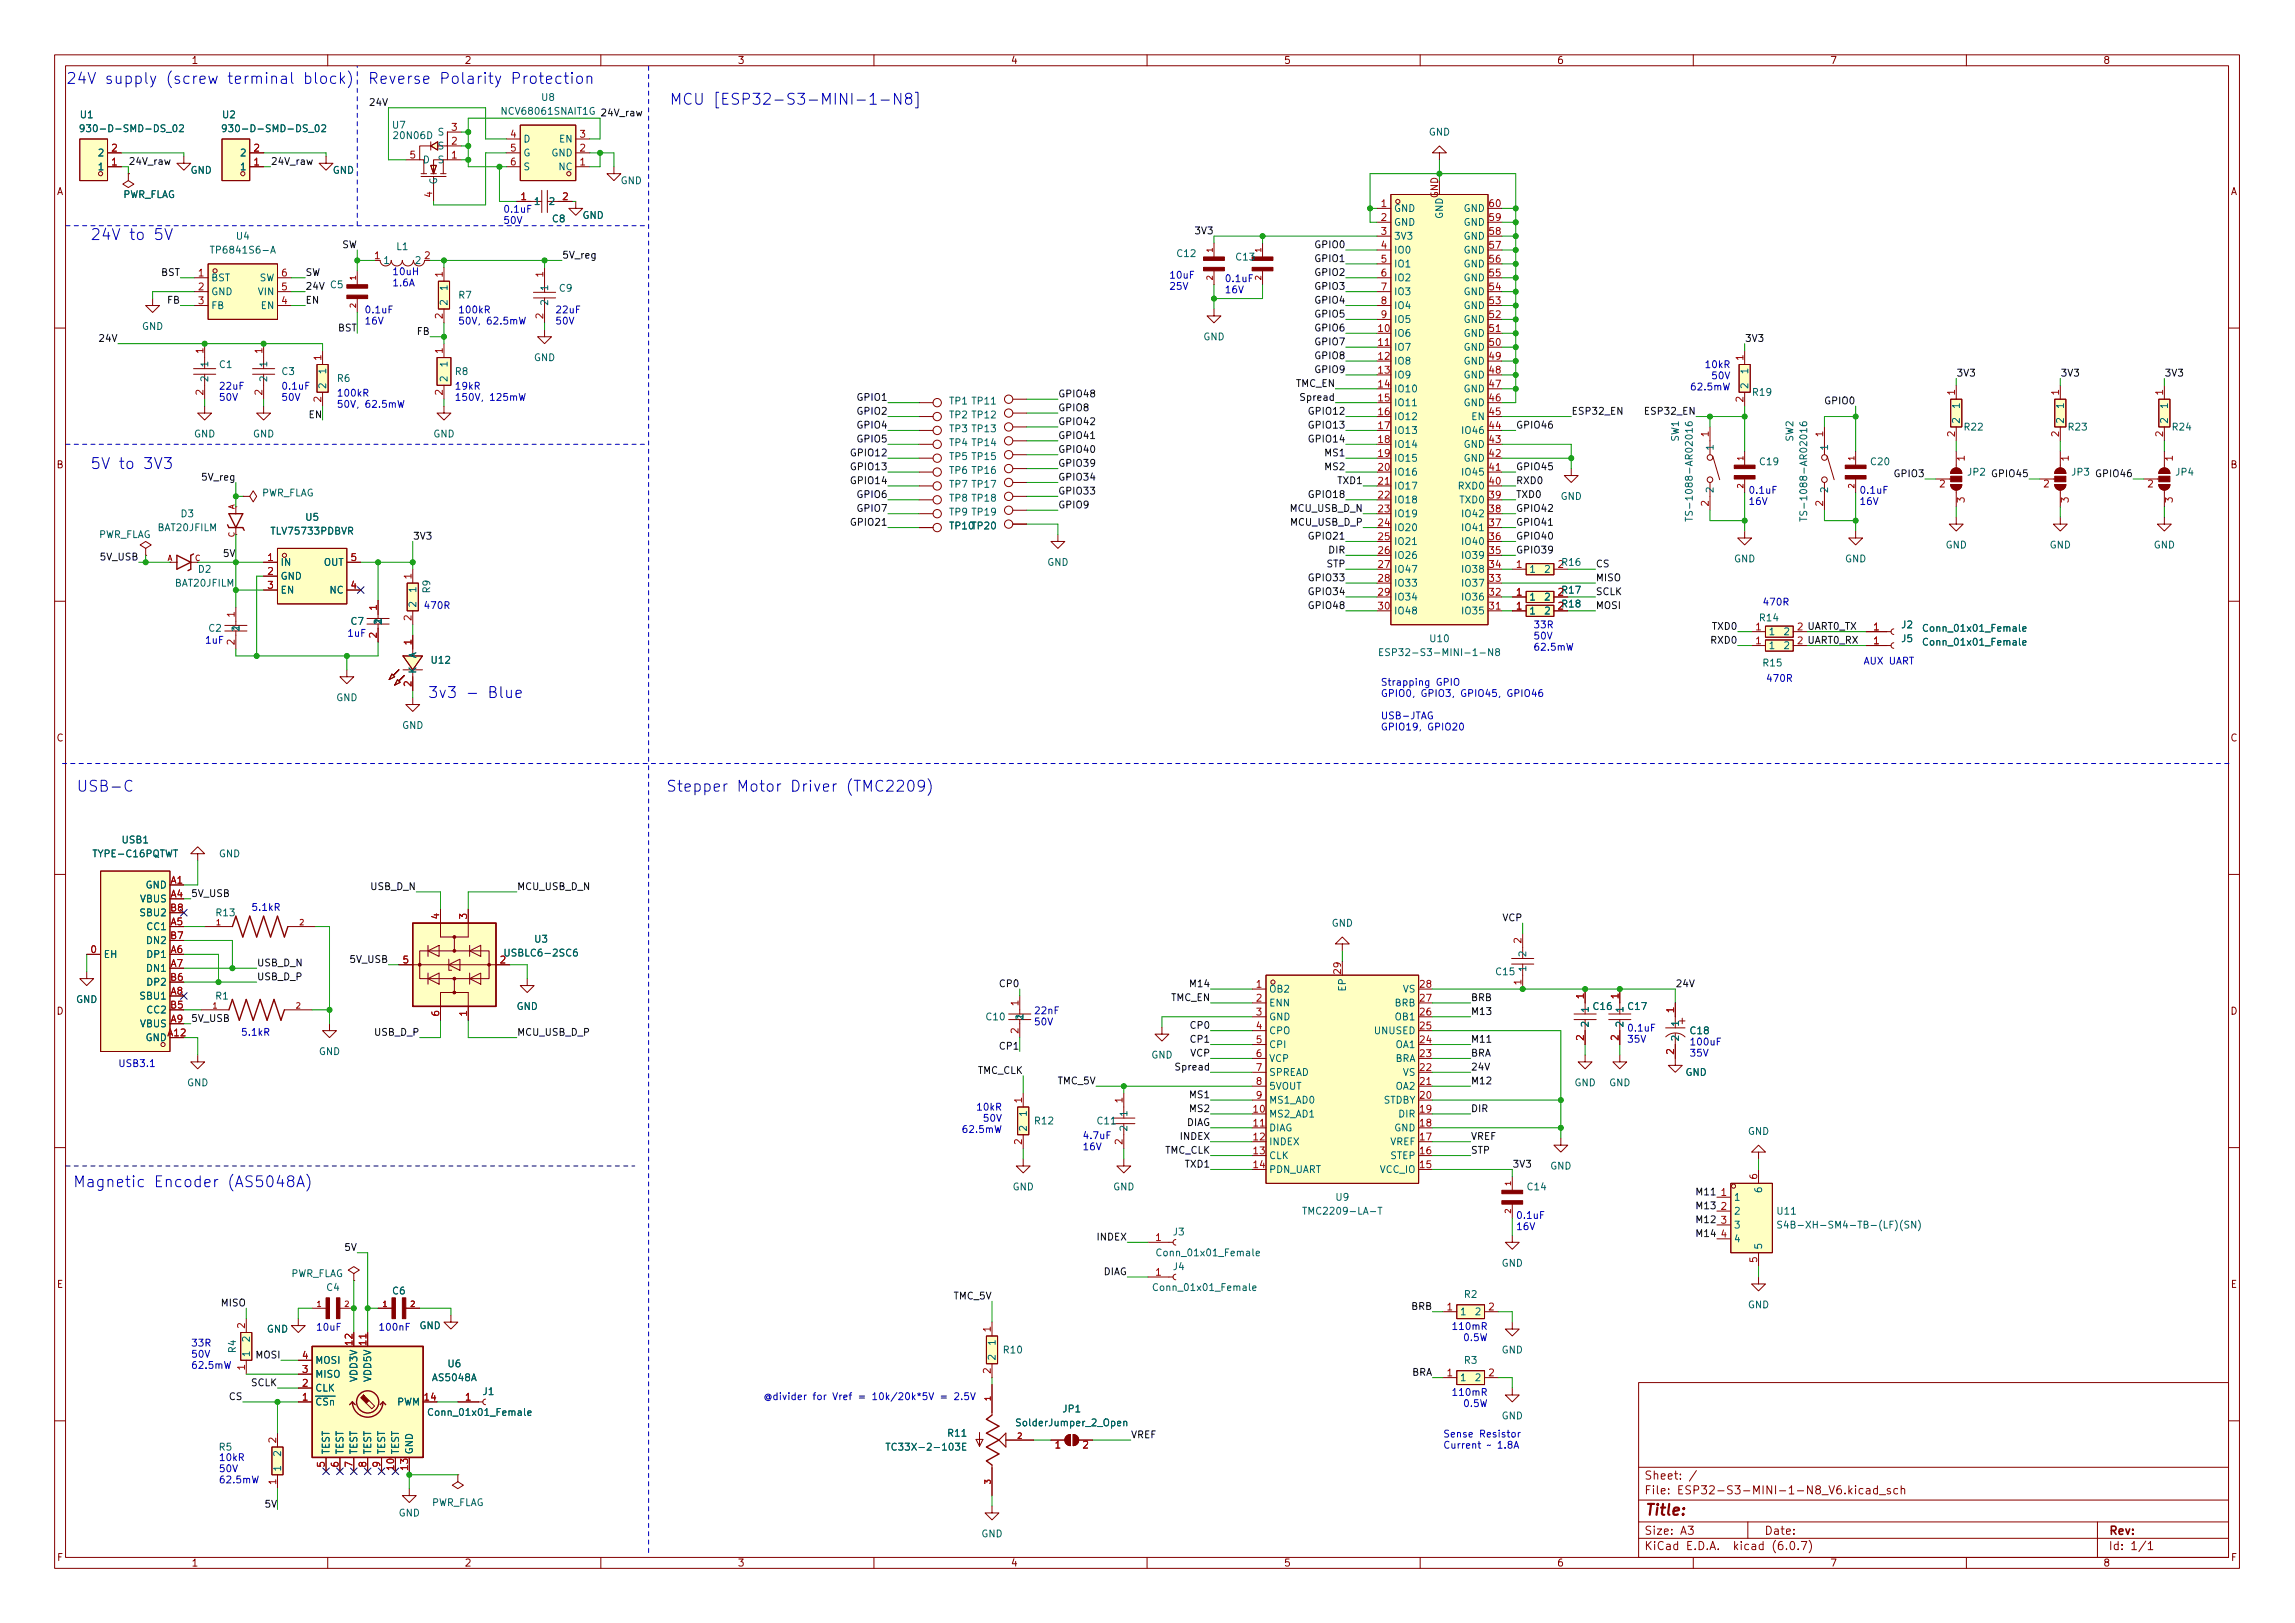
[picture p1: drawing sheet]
<svg xmlns="http://www.w3.org/2000/svg" width="420mm" height="297mm" viewBox="0 0 420 297" stroke-linecap="round" stroke-linejoin="round" font-family="sans-serif">
<defs><g id="words">
<g font-size="2.8" fill="#0000c2">
<text x="12.1" y="15.4">24V supply (screw terminal block)</text>
<text x="67.3" y="15.4">Reverse Polarity Protection</text>
<text x="122.6" y="19.2">MCU [ESP32-S3-MINI-1-N8]</text>
<text x="16.5" y="43.9">24V to 5V</text>
<text x="16.5" y="85.8">5V to 3V3</text>
<text x="82.7" y="127.8">3v3 - Blue</text>
<text x="14" y="144.9">USB-C</text>
<text x="121.9" y="144.9">Stepper Motor Driver (TMC2209)</text>
<text x="13.3" y="217.3">Magnetic Encoder (AS5048A)</text>
</g>
<text font-size="2.8" fill="#840000" x="301" y="277.3">Title:</text>
<g font-size="2.1" fill="#840000">
<text x="301" y="273.5">File: ESP32-S3-MINI-1-N8_V6.kicad_sch</text>
<text x="301" y="270.8">Sheet: /</text>
<text x="301" y="280.9">Size: A3</text>
<text x="323" y="280.9">Date:</text>
<text x="386" y="280.9">Rev:</text>
<text x="301" y="283.7">KiCad E.D.A. kicad (6.0.7)</text>
<text x="386" y="283.7">Id: 1/1</text>
</g>
<g font-size="1.8" fill="#840000">
<text x="35" y="11.7">1</text>
<text x="85" y="11.7">2</text>
<text x="135" y="11.7">3</text>
<text x="185" y="11.7">4</text>
<text x="235" y="11.7">5</text>
<text x="285" y="11.7">6</text>
<text x="335" y="11.7">7</text>
<text x="385" y="11.7">8</text>
<text x="10.3" y="35.7">A</text>
<text x="408.3" y="35.7">A</text>
<text x="10.3" y="85.7">B</text>
<text x="408.3" y="85.7">B</text>
<text x="10.3" y="135.7">C</text>
<text x="408.3" y="135.7">C</text>
<text x="10.3" y="185.7">D</text>
<text x="408.3" y="185.7">D</text>
<text x="10.4" y="235.7">E</text>
<text x="408.4" y="235.7">E</text>
<text x="10.4" y="285.7">F</text>
<text x="35" y="286.7">1</text>
<text x="85" y="286.7">2</text>
<text x="135" y="286.7">3</text>
<text x="185" y="286.7">4</text>
<text x="235" y="286.7">5</text>
<text x="285" y="286.7">6</text>
<text x="335" y="286.7">7</text>
<text x="385" y="286.7">8</text>
<text x="408.4" y="285.7">F</text>
</g>
<g font-size="1.8" fill="#006464">
<text x="14.7" y="21.6">U1</text>
<text x="40.8" y="21.6">U2</text>
<text x="71.9" y="23.5">U7</text>
<text x="92.2" y="21">NCV68061SNAIT1G</text>
<text x="99.2" y="18.5">U8</text>
<text x="16.5" y="24.2">930-D-SMD-DS_02</text>
<text x="18.2" y="28.6">2</text>
<text x="42.5" y="24.2">930-D-SMD-DS_02</text>
<text x="44.2" y="28.6">2</text>
<text x="72.3" y="25.4">20N06D</text>
<text x="77.3" y="29.9">D</text>
<text x="80.2" y="29.9">S</text>
<text x="80.2" y="27.3">S</text>
<text x="80.2" y="24.8">S</text>
<text x="95.8" y="26.1">D</text>
<text x="95.8" y="28.6">G</text>
<text x="101" y="28.6">GND</text>
<text x="102.4" y="26.1">EN</text>
<text x="261.6" y="24.8">GND</text>
<text x="18.2" y="31.2">1</text>
<text x="34.9" y="31.8">GND</text>
<text x="44.2" y="31.2">1</text>
<text x="60.9" y="31.8">GND</text>
<text x="80" y="33.8" transform="rotate(-90 80 33.8)">G</text>
<text x="95.8" y="31.2">S</text>
<text x="102.3" y="31.2">NC</text>
<text x="113.6" y="33.7">GND</text>
<text x="22.3" y="36.2">PWR_FLAG</text>
<text x="97.7" y="37.5">1</text>
<text x="100.7" y="37.5">2</text>
<text x="101.2" y="40.7">C8</text>
<text x="106.6" y="40">GND</text>
<text x="255.1" y="38.8">GND</text>
<text x="255.1" y="41.3">GND</text>
<text x="264.2" y="40" transform="rotate(-90 264.2 40)">GND</text>
<text x="268" y="41.3">GND</text>
<text x="268" y="38.8">GND</text>
<text x="39.3" y="46.4">TP6841S6-A</text>
<text x="43.3" y="43.9">U4</text>
<text x="72.6" y="45.8">L1</text>
<text x="215.6" y="47">C12</text>
<text x="226.4" y="47.7">C13</text>
<text x="255.1" y="43.9">3V3</text>
<text x="255.1" y="46.4">IO0</text>
<text x="268" y="46.4">GND</text>
<text x="268" y="43.9">GND</text>
<text x="38.6" y="51.5">BST</text>
<text x="47.4" y="51.5">SW</text>
<text x="60.5" y="52.7">C5</text>
<text x="70.1" y="48.3">1</text>
<text x="76.2" y="48.3">2</text>
<text x="81.9" y="53" transform="rotate(-90 81.9 53)">1</text>
<text x="100.3" y="53" transform="rotate(-90 100.3 53)">1</text>
<text x="102.4" y="53.4">C9</text>
<text x="255.1" y="48.9">IO1</text>
<text x="255.1" y="51.5">IO2</text>
<text x="268" y="51.5">GND</text>
<text x="268" y="48.9">GND</text>
<text x="38.6" y="54">GND</text>
<text x="38.6" y="56.6">FB</text>
<text x="47.3" y="54">VIN</text>
<text x="47.8" y="56.6">EN</text>
<text x="81.9" y="56" transform="rotate(-90 81.9 56)">2</text>
<text x="84" y="54.6">R7</text>
<text x="100.3" y="56" transform="rotate(-90 100.3 56)">2</text>
<text x="255.1" y="54">IO3</text>
<text x="255.1" y="56.6">IO4</text>
<text x="255.1" y="59.1">IO5</text>
<text x="268" y="59.1">GND</text>
<text x="268" y="56.6">GND</text>
<text x="268" y="54">GND</text>
<text x="26" y="60.4">GND</text>
<text x="220.3" y="62.3">GND</text>
<text x="255.1" y="61.6">IO6</text>
<text x="255.1" y="64.2">IO7</text>
<text x="268" y="64.2">GND</text>
<text x="268" y="61.6">GND</text>
<text x="38.1" y="70" transform="rotate(-90 38.1 70)">2</text>
<text x="38.1" y="66.9" transform="rotate(-90 38.1 66.9)">1</text>
<text x="40.2" y="67.3">C1</text>
<text x="48.9" y="70" transform="rotate(-90 48.9 70)">2</text>
<text x="48.9" y="66.9" transform="rotate(-90 48.9 66.9)">1</text>
<text x="51.6" y="68.6">C3</text>
<text x="59.7" y="71.3" transform="rotate(-90 59.7 71.3)">2</text>
<text x="59.7" y="68.2" transform="rotate(-90 59.7 68.2)">1</text>
<text x="61.8" y="69.9">R6</text>
<text x="81.9" y="70" transform="rotate(-90 81.9 70)">2</text>
<text x="81.9" y="66.9" transform="rotate(-90 81.9 66.9)">1</text>
<text x="83.4" y="68.6">R8</text>
<text x="97.7" y="66.1">GND</text>
<text x="255.1" y="66.7">IO8</text>
<text x="255.1" y="69.3">IO9</text>
<text x="255.1" y="71.8">IO10</text>
<text x="268" y="71.8">GND</text>
<text x="268" y="69.3">GND</text>
<text x="268" y="66.7">GND</text>
<text x="320" y="71.3" transform="rotate(-90 320 71.3)">2</text>
<text x="320" y="68.2" transform="rotate(-90 320 68.2)">1</text>
<text x="173.9" y="76.6">TP2 TP12</text>
<text x="173.9" y="74">TP1 TP11</text>
<text x="255.1" y="74.3">IO11</text>
<text x="255.1" y="76.9">IO12</text>
<text x="268" y="74.3">GND</text>
<text x="269.5" y="76.9">EN</text>
<text x="321" y="72.4">R19</text>
<text x="358.8" y="77.6" transform="rotate(-90 358.8 77.6)">2</text>
<text x="358.8" y="74.6" transform="rotate(-90 358.8 74.6)">1</text>
<text x="377.8" y="77.6" transform="rotate(-90 377.8 77.6)">2</text>
<text x="377.8" y="74.6" transform="rotate(-90 377.8 74.6)">1</text>
<text x="396.9" y="77.6" transform="rotate(-90 396.9 77.6)">2</text>
<text x="396.9" y="74.6" transform="rotate(-90 396.9 74.6)">1</text>
<text x="35.5" y="80">GND</text>
<text x="46.3" y="80">GND</text>
<text x="79.3" y="80">GND</text>
<text x="173.9" y="81.6">TP4 TP14</text>
<text x="173.9" y="79.1">TP3 TP13</text>
<text x="255.1" y="79.4">IO13</text>
<text x="255.1" y="82">IO14</text>
<text x="268" y="82">GND</text>
<text x="268.1" y="79.4">IO46</text>
<text x="307.3" y="80.8" transform="rotate(-90 307.3 80.8)">SW1</text>
<text x="313.7" y="82.2" transform="rotate(-90 313.7 82.2)">1</text>
<text x="328.3" y="80.8" transform="rotate(-90 328.3 80.8)">SW2</text>
<text x="334.6" y="82.2" transform="rotate(-90 334.6 82.2)">1</text>
<text x="359.7" y="78.8">R22</text>
<text x="378.7" y="78.8">R23</text>
<text x="397.8" y="78.8">R24</text>
<text x="173.9" y="84.2">TP5 TP15</text>
<text x="173.9" y="89.3">TP7 TP17</text>
<text x="173.9" y="86.7">TP6 TP16</text>
<text x="255.1" y="84.5">IO15</text>
<text x="255.1" y="87">IO16</text>
<text x="255.1" y="89.6">IO17</text>
<text x="267.2" y="89.6">RXD0</text>
<text x="268" y="84.5">GND</text>
<text x="268.1" y="87">IO45</text>
<text x="322.2" y="85.1">C19</text>
<text x="342.6" y="85.1">C20</text>
<text x="360.3" y="87">JP2</text>
<text x="379.3" y="87">JP3</text>
<text x="398.4" y="87">JP4</text>
<text x="33.2" y="94.7">D3</text>
<text x="47.7" y="90.8">PWR_FLAG</text>
<text x="56" y="95.3">U5</text>
<text x="173.9" y="94.3">TP9 TP19</text>
<text x="173.9" y="91.8">TP8 TP18</text>
<text x="255.1" y="92.1">IO18</text>
<text x="255.1" y="94.7">IO19</text>
<text x="267.4" y="92.1">TXD0</text>
<text x="268.1" y="94.7">IO42</text>
<text x="285.7" y="91.5">GND</text>
<text x="309.9" y="93.7" transform="rotate(-90 309.9 93.7)">TS-1088-AR02016</text>
<text x="313.7" y="90.3" transform="rotate(-90 313.7 90.3)">2</text>
<text x="330.8" y="93.7" transform="rotate(-90 330.8 93.7)">TS-1088-AR02016</text>
<text x="334.6" y="90.3" transform="rotate(-90 334.6 90.3)">2</text>
<text x="17.9" y="98.5">PWR_FLAG</text>
<text x="28.9" y="97.2">BAT20JFILM</text>
<text x="49.9" y="97.8">TLV75733PDBVR</text>
<text x="174" y="96.9">TP10TP20</text>
<text x="255.1" y="97.2">IO20</text>
<text x="255.1" y="99.7">IO21</text>
<text x="268.1" y="99.7">IO40</text>
<text x="268.1" y="97.2">IO41</text>
<text x="356.2" y="100.4">GND</text>
<text x="375.2" y="100.4">GND</text>
<text x="394.3" y="100.4">GND</text>
<text x="32.1" y="107.4">BAT20JFILM</text>
<text x="36.3" y="104.8">D2</text>
<text x="51.3" y="103.5">IN</text>
<text x="51.3" y="106.1">GND</text>
<text x="59.3" y="103.5">OUT</text>
<text x="191.7" y="103.5">GND</text>
<text x="255.1" y="102.3">IO26</text>
<text x="255.1" y="104.8">IO47</text>
<text x="255.1" y="107.4">IO33</text>
<text x="268.1" y="107.4">IO37</text>
<text x="268.1" y="104.8">IO38</text>
<text x="268.1" y="102.3">IO39</text>
<text x="279.9" y="104.8">1</text>
<text x="283" y="104.8">2</text>
<text x="285.3" y="103.9">2R16</text>
<text x="317.4" y="102.9">GND</text>
<text x="337.8" y="102.9">GND</text>
<text x="51.3" y="108.6">EN</text>
<text x="60.4" y="108.6">NC</text>
<text x="76.2" y="111.3" transform="rotate(-90 76.2 111.3)">2</text>
<text x="76.2" y="108.2" transform="rotate(-90 76.2 108.2)">1</text>
<text x="78.7" y="108.5" transform="rotate(-90 78.7 108.5)">R9</text>
<text x="255.1" y="109.9">IO34</text>
<text x="255.1" y="112.4">IO48</text>
<text x="268.1" y="112.4">IO35</text>
<text x="268.1" y="109.9">IO36</text>
<text x="279.9" y="112.4">1</text>
<text x="279.9" y="109.9">1</text>
<text x="283" y="112.4">2</text>
<text x="283" y="109.9">2</text>
<text x="322.2" y="113.7">R14</text>
<text x="38.2" y="115.6">C2</text>
<text x="43.8" y="115.7" transform="rotate(-90 43.8 115.7)">21</text>
<text x="64.3" y="114.3">C7</text>
<text x="69.8" y="114.5" transform="rotate(-90 69.8 114.5)">21</text>
<text x="261.9" y="117.5">U10</text>
<text x="323.7" y="118.8">1</text>
<text x="323.7" y="116.2">1</text>
<text x="326.8" y="118.8">2</text>
<text x="326.8" y="116.2">2</text>
<text x="348.2" y="117.5">J5</text>
<text x="348.2" y="115">J2</text>
<text x="352.8" y="118.1">Conn_01x01_Female</text>
<text x="352.8" y="115.6">Conn_01x01_Female</text>
<text x="76.2" y="123.4" transform="rotate(-90 76.2 123.4)">K</text>
<text x="76.2" y="120.6" transform="rotate(-90 76.2 120.6)">A</text>
<text x="79.1" y="121.4">U12</text>
<text x="255" y="120.1">ESP32-S3-MINI-1-N8</text>
<text x="322.9" y="122">R15</text>
<text x="61.5" y="128.3">GND</text>
<text x="73.6" y="133.4">GND</text>
<text x="22.4" y="154.3">USB1</text>
<text x="17.3" y="156.9">TYPE-C16PQTWT</text>
<text x="40.1" y="156.9">GND</text>
<text x="25.7" y="165.1">VBUS</text>
<text x="25.9" y="167.7">SBU2</text>
<text x="26.7" y="162.6">GND</text>
<text x="39.7" y="167.7">R13</text>
<text x="27.1" y="170.2">CC1</text>
<text x="27.1" y="172.8">DN2</text>
<text x="97.9" y="172.5">U3</text>
<text x="243.8" y="169.6">GND</text>
<text x="18.9" y="175.3">EH</text>
<text x="27.1" y="177.8">DN1</text>
<text x="27.2" y="175.3">DP1</text>
<text x="93" y="175">USBLC6-2SC6</text>
<text x="273.9" y="178.5">C15</text>
<text x="279.4" y="178" transform="rotate(-90 279.4 178)">1</text>
<text x="279.4" y="174.9" transform="rotate(-90 279.4 174.9)">2</text>
<text x="13.9" y="183.6">GND</text>
<text x="25.9" y="182.9">SBU1</text>
<text x="27.1" y="185.5">CC2</text>
<text x="27.2" y="180.4">DP2</text>
<text x="39.5" y="182.9">R1</text>
<text x="94.6" y="184.8">GND</text>
<text x="232.3" y="181.6">OB2</text>
<text x="232.3" y="184.2">ENN</text>
<text x="246.4" y="181.3" transform="rotate(-90 246.4 181.3)">EP</text>
<text x="255.4" y="184.2">BRB</text>
<text x="256.8" y="181.6">VS</text>
<text x="290.8" y="185" transform="rotate(-90 290.8 185)">1</text>
<text x="291.8" y="184.8">C16</text>
<text x="297.2" y="185" transform="rotate(-90 297.2 185)">1</text>
<text x="298.1" y="184.8">C17</text>
<text x="25.7" y="188">VBUS</text>
<text x="26.7" y="190.5">GND</text>
<text x="180.6" y="186.7">C10</text>
<text x="187.3" y="186.9" transform="rotate(-90 187.3 186.9)">21</text>
<text x="232.3" y="186.7">GND</text>
<text x="232.3" y="189.3">CPO</text>
<text x="232.3" y="191.8">CPI</text>
<text x="251.7" y="189.3">UNUSED</text>
<text x="255.6" y="191.8">OA1</text>
<text x="255.6" y="186.7">OB1</text>
<text x="290.8" y="188.1" transform="rotate(-90 290.8 188.1)">2</text>
<text x="297.2" y="188.1" transform="rotate(-90 297.2 188.1)">2</text>
<text x="307.3" y="190.7" transform="rotate(-90 307.3 190.7)">2</text>
<text x="307.3" y="187.6" transform="rotate(-90 307.3 187.6)">1</text>
<text x="309.5" y="189.3">C18</text>
<text x="58.4" y="193.1">GND</text>
<text x="210.8" y="193.7">GND</text>
<text x="232.3" y="194.3">VCP</text>
<text x="232.3" y="196.9">SPREAD</text>
<text x="255.4" y="194.3">BRA</text>
<text x="256.8" y="196.9">VS</text>
<text x="308.5" y="196.9">GND</text>
<text x="34.2" y="198.8">GND</text>
<text x="232.3" y="199.4">5VOUT</text>
<text x="232.3" y="202">MS1_AD0</text>
<text x="253.2" y="202">STDBY</text>
<text x="255.6" y="199.4">OA2</text>
<text x="288.2" y="198.8">GND</text>
<text x="294.6" y="198.8">GND</text>
<text x="188" y="207.2" transform="rotate(-90 188 207.2)">2</text>
<text x="188" y="204.1" transform="rotate(-90 188 204.1)">1</text>
<text x="189.5" y="205.8">R12</text>
<text x="201" y="205.8">C11</text>
<text x="206.4" y="207.2" transform="rotate(-90 206.4 207.2)">2</text>
<text x="206.4" y="204.1" transform="rotate(-90 206.4 204.1)">1</text>
<text x="232.3" y="204.5">MS2_AD1</text>
<text x="232.3" y="207">DIAG</text>
<text x="232.3" y="209.6">INDEX</text>
<text x="254.5" y="209.6">VREF</text>
<text x="255.3" y="207">GND</text>
<text x="256.2" y="204.5">DIR</text>
<text x="320" y="207.7">GND</text>
<text x="232.3" y="212.1">CLK</text>
<text x="232.3" y="214.7">PDN_UART</text>
<text x="252.6" y="214.7">VCC_IO</text>
<text x="254.6" y="212.1">STEP</text>
<text x="283.8" y="214">GND</text>
<text x="185.4" y="217.8">GND</text>
<text x="203.8" y="217.8">GND</text>
<text x="244.6" y="219.7">U9</text>
<text x="279.7" y="217.8">C14</text>
<text x="317.4" y="219.7">1</text>
<text x="322.6" y="218.1" transform="rotate(-90 322.6 218.1)">6</text>
<text x="214.8" y="226.1">J3</text>
<text x="239.6" y="222.3">TMC2209-LA-T</text>
<text x="317.4" y="222.3">2</text>
<text x="317.4" y="224.8">3</text>
<text x="317.4" y="227.4">4</text>
<text x="325.5" y="222.3">U11</text>
<text x="327.9" y="224.8">S4B-XH-SM4-TB-(LF)(SN)</text>
<text x="53.1" y="233.7">PWR_FLAG</text>
<text x="212.4" y="229.9">Conn_01x01_Female</text>
<text x="214.8" y="232.4">J4</text>
<text x="274.9" y="231.8">GND</text>
<text x="322.6" y="228.8" transform="rotate(-90 322.6 228.8)">5</text>
<text x="59.8" y="236.3">C4</text>
<text x="71.9" y="236.9">C6</text>
<text x="211.8" y="236.3">Conn_01x01_Female</text>
<text x="268.1" y="237.5">R2</text>
<text x="320" y="239.4">GND</text>
<text x="45.7" y="245.4" transform="rotate(-90 45.7 245.4)">2</text>
<text x="48.8" y="243.9">GND</text>
<text x="76.8" y="243.2">GND</text>
<text x="267.2" y="240.7">1</text>
<text x="270.3" y="240.7">2</text>
<text x="43.2" y="247.5" transform="rotate(-90 43.2 247.5)">R4</text>
<text x="45.7" y="248.4" transform="rotate(-90 45.7 248.4)">1</text>
<text x="57.7" y="249.6">MOSI</text>
<text x="82.1" y="250.2">U6</text>
<text x="182.2" y="249.1" transform="rotate(-90 182.2 249.1)">2</text>
<text x="182.2" y="246" transform="rotate(-90 182.2 246)">1</text>
<text x="183.8" y="247.7">R10</text>
<text x="268.1" y="249.6">R3</text>
<text x="274.9" y="247.7">GND</text>
<text x="57.7" y="257.2">~{CSn}</text>
<text x="57.7" y="254.7">CLK</text>
<text x="57.7" y="252.1">MISO</text>
<text x="65.4" y="252.8" transform="rotate(-90 65.4 252.8)">VDD3V</text>
<text x="67.9" y="252.8" transform="rotate(-90 67.9 252.8)">VDD5V</text>
<text x="72.6" y="257.2">PWM</text>
<text x="79.4" y="252.8">AS5048A</text>
<text x="88.4" y="255.3">J1</text>
<text x="267.2" y="252.8">1</text>
<text x="270.3" y="252.8">2</text>
<text x="79.1" y="259.1">Conn_01x01_Female</text>
<text x="173.6" y="262.9">R11</text>
<text x="186.5" y="261">SolderJumper_2_Open</text>
<text x="194.6" y="258.5">JP1</text>
<text x="274.9" y="259.8">GND</text>
<text x="40.1" y="265.5">R5</text>
<text x="51.4" y="269.4" transform="rotate(-90 51.4 269.4)">1</text>
<text x="51.4" y="266.3" transform="rotate(-90 51.4 266.3)">2</text>
<text x="60.3" y="266.2" transform="rotate(-90 60.3 266.2)">TEST</text>
<text x="62.9" y="266.2" transform="rotate(-90 62.9 266.2)">TEST</text>
<text x="65.4" y="266.2" transform="rotate(-90 65.4 266.2)">TEST</text>
<text x="67.9" y="266.2" transform="rotate(-90 67.9 266.2)">TEST</text>
<text x="70.5" y="266.2" transform="rotate(-90 70.5 266.2)">TEST</text>
<text x="73" y="266.2" transform="rotate(-90 73 266.2)">TEST</text>
<text x="75.6" y="266.2" transform="rotate(-90 75.6 266.2)">GND</text>
<text x="163.7" y="265.5">TC33X-2-103E</text>
<text x="78.9" y="275.6">PWR_FLAG</text>
<text x="73" y="277.5">GND</text>
<text x="179.6" y="281.3">GND</text>
</g>
<g font-size="1.8" fill="#0f0f0f">
<text x="68" y="19.4">24V</text>
<text x="109.9" y="21.3">24V_raw</text>
<text x="23.5" y="30.2">24V_raw</text>
<text x="49.5" y="30.2">24V_raw</text>
<text x="62.6" y="45.4">SW</text>
<text x="102.9" y="47.3">5V_reg</text>
<text x="219.1" y="42.9">3V3</text>
<text x="241" y="47.9">GPIO1</text>
<text x="241" y="45.4">GPIO0</text>
<text x="29.5" y="50.5">BST</text>
<text x="55.9" y="50.5">SW</text>
<text x="55.9" y="53">24V</text>
<text x="241" y="50.5">GPIO2</text>
<text x="241" y="53">GPIO3</text>
<text x="30.7" y="55.6">FB</text>
<text x="55.9" y="55.6">EN</text>
<text x="241" y="58.1">GPIO5</text>
<text x="241" y="55.6">GPIO4</text>
<text x="18.4" y="62.6">24V</text>
<text x="61.9" y="60.6">BST</text>
<text x="76.4" y="61.3">FB</text>
<text x="241" y="60.6">GPIO6</text>
<text x="241" y="65.7">GPIO8</text>
<text x="241" y="63.2">GPIO7</text>
<text x="319.4" y="62.6">3V3</text>
<text x="237.2" y="70.8">TMC_EN</text>
<text x="241" y="68.3">GPIO9</text>
<text x="358.1" y="68.9">3V3</text>
<text x="377.2" y="68.9">3V3</text>
<text x="396.2" y="68.9">3V3</text>
<text x="56.6" y="76.5">EN</text>
<text x="157.2" y="73.3">GPIO1</text>
<text x="157.2" y="75.9">GPIO2</text>
<text x="193.7" y="77.8">GPIO42</text>
<text x="193.7" y="72.7">GPIO48</text>
<text x="193.7" y="75.3">GPIO8</text>
<text x="238.5" y="73.3">Spread</text>
<text x="240" y="75.9">GPIO12</text>
<text x="287.7" y="75.9">ESP32_EN</text>
<text x="301.6" y="75.9">ESP32_EN</text>
<text x="334.3" y="74">GPIO0</text>
<text x="156.2" y="83.5">GPIO12</text>
<text x="157.2" y="78.4">GPIO4</text>
<text x="157.2" y="81">GPIO5</text>
<text x="193.7" y="80.3">GPIO41</text>
<text x="193.7" y="82.9">GPIO40</text>
<text x="240" y="78.4">GPIO13</text>
<text x="240" y="81">GPIO14</text>
<text x="242.7" y="83.5">MS1</text>
<text x="277.5" y="78.4">GPIO46</text>
<text x="37.3" y="88">5V_reg</text>
<text x="156.2" y="86">GPIO13</text>
<text x="156.2" y="88.6">GPIO14</text>
<text x="193.7" y="88">GPIO34</text>
<text x="193.7" y="85.4">GPIO39</text>
<text x="242.7" y="86">MS2</text>
<text x="245" y="88.6">TXD1</text>
<text x="277.5" y="86">GPIO45</text>
<text x="277.5" y="88.6">RXD0</text>
<text x="347" y="87.3">GPIO3</text>
<text x="365.1" y="87.3">GPIO45</text>
<text x="384.1" y="87.3">GPIO46</text>
<text x="157.2" y="93.7">GPIO7</text>
<text x="157.2" y="91.1">GPIO6</text>
<text x="193.7" y="90.5">GPIO33</text>
<text x="193.7" y="93">GPIO9</text>
<text x="236.3" y="93.7">MCU_USB_D_N</text>
<text x="240" y="91.1">GPIO18</text>
<text x="277.5" y="91.1">TXD0</text>
<text x="277.5" y="93.7">GPIO42</text>
<text x="41" y="101.9">5V</text>
<text x="75.6" y="98.7">3V3</text>
<text x="156.2" y="96.2">GPIO21</text>
<text x="236.4" y="96.2">MCU_USB_D_P</text>
<text x="240" y="98.7">GPIO21</text>
<text x="243.3" y="101.3">DIR</text>
<text x="277.5" y="101.3">GPIO39</text>
<text x="277.5" y="98.7">GPIO40</text>
<text x="277.5" y="96.2">GPIO41</text>
<text x="18.5" y="102.6">5V_USB</text>
<text x="240" y="106.4">GPIO33</text>
<text x="242.9" y="103.8">STP</text>
<text x="292.1" y="106.4">MISO</text>
<text x="292.1" y="103.8">CS</text>
<text x="240" y="111.4">GPIO48</text>
<text x="240" y="108.9">GPIO34</text>
<text x="292.1" y="108.9">SCLK</text>
<text x="292.1" y="111.4">MOSI</text>
<text x="313.4" y="117.8">RXD0</text>
<text x="313.6" y="115.3">TXD0</text>
<text x="329.1" y="117.9">2 UART0_RX</text>
<text x="329.1" y="115.4">2 UART0_TX</text>
<text x="34.9" y="164.2">5V_USB</text>
<text x="67.9" y="162.9">USB_D_N</text>
<text x="94.6" y="162.9">MCU_USB_D_N</text>
<text x="275.1" y="168.6">VCP</text>
<text x="47" y="179.4">USB_D_P</text>
<text x="47" y="176.9">USB_D_N</text>
<text x="64.2" y="176.2">5V_USB</text>
<text x="183.2" y="180.7">CP0</text>
<text x="214.3" y="183.2">TMC_EN</text>
<text x="218.2" y="180.7">M14</text>
<text x="269.2" y="185.7">M13</text>
<text x="269.2" y="183.2">BRB</text>
<text x="306.7" y="180.7">24V</text>
<text x="34.9" y="187">5V_USB</text>
<text x="68.7" y="189.6">USB_D_P</text>
<text x="94.6" y="189.6">MCU_USB_D_P</text>
<text x="218.2" y="188.3">CP0</text>
<text x="218.2" y="190.8">CP1</text>
<text x="269.2" y="190.8">M11</text>
<text x="178.9" y="196.5">TMC_CLK</text>
<text x="183.2" y="192.1">CP1</text>
<text x="215.6" y="195.9">Spread</text>
<text x="218" y="193.4">VCP</text>
<text x="269.2" y="195.9">24V</text>
<text x="269.2" y="193.4">BRA</text>
<text x="193.7" y="198.4">TMC_5V</text>
<text x="218" y="201">MS1</text>
<text x="218" y="203.5">MS2</text>
<text x="269.2" y="203.5">DIR</text>
<text x="269.2" y="198.4">M12</text>
<text x="216.2" y="208.6">INDEX</text>
<text x="217.2" y="206.1">DIAG</text>
<text x="269.2" y="208.6">VREF</text>
<text x="213.2" y="211.1">TMC_CLK</text>
<text x="217.1" y="213.7">TXD1</text>
<text x="269.2" y="211.1">STP</text>
<text x="276.9" y="213.7">3V3</text>
<text x="310.9" y="218.8">M11</text>
<text x="310.9" y="221.3">M13</text>
<text x="201" y="227">INDEX</text>
<text x="310.9" y="226.4">M14</text>
<text x="310.9" y="223.8">M12</text>
<text x="63.2" y="228.9">5V</text>
<text x="202" y="233.4">DIAG</text>
<text x="40.6" y="239.1">MISO</text>
<text x="174.6" y="237.8">TMC_5V</text>
<text x="258.4" y="239.7">BRB</text>
<text x="46.9" y="248.6">MOSI</text>
<text x="258.4" y="251.8">BRA</text>
<text x="42" y="256.2">CS</text>
<text x="46" y="253.7">SCLK</text>
<text x="207" y="263.2">VREF</text>
<text x="48.6" y="275.9">5V</text>
</g>
<g font-size="1.8" fill="#a90000">
<text x="82.7" y="23.9">3</text>
<text x="20.5" y="27.7">2</text>
<text x="46.5" y="27.7">2</text>
<text x="75.1" y="29">5</text>
<text x="82.7" y="29">1</text>
<text x="82.7" y="26.5">2</text>
<text x="93.5" y="25.2">4</text>
<text x="93.5" y="27.7">5</text>
<text x="106.2" y="27.7">2</text>
<text x="106.2" y="25.2">3</text>
<text x="20.5" y="30.3">1</text>
<text x="46.5" y="30.3">1</text>
<text x="93.5" y="30.3">6</text>
<text x="106.2" y="30.3">1</text>
<text x="79.1" y="36.1" transform="rotate(-90 79.1 36.1)">4</text>
<text x="95.4" y="36.6">1</text>
<text x="103" y="36.6">2</text>
<text x="252.9" y="37.9">1</text>
<text x="252.9" y="40.4">2</text>
<text x="263.3" y="36.3" transform="rotate(-90 263.3 36.3)">GND</text>
<text x="272.7" y="40.4">59</text>
<text x="272.7" y="37.9">60</text>
<text x="68.6" y="47.4">1</text>
<text x="77.7" y="47.4">2</text>
<text x="252.9" y="43">3</text>
<text x="252.9" y="45.5">4</text>
<text x="272.7" y="45.5">57</text>
<text x="272.7" y="43">58</text>
<text x="36.3" y="50.6">1</text>
<text x="36.3" y="53.1">2</text>
<text x="51.6" y="53.1">5</text>
<text x="51.6" y="50.6">6</text>
<text x="81" y="50.7" transform="rotate(-90 81 50.7)">1</text>
<text x="99.4" y="50.7" transform="rotate(-90 99.4 50.7)">1</text>
<text x="252.9" y="48">5</text>
<text x="252.9" y="50.6">6</text>
<text x="252.9" y="53.1">7</text>
<text x="272.7" y="53.1">54</text>
<text x="272.7" y="50.6">55</text>
<text x="272.7" y="48">56</text>
<text x="36.3" y="55.7">3</text>
<text x="51.6" y="55.7">4</text>
<text x="81" y="58.3" transform="rotate(-90 81 58.3)">2</text>
<text x="99.4" y="58.3" transform="rotate(-90 99.4 58.3)">2</text>
<text x="252.9" y="55.7">8</text>
<text x="252.9" y="58.2">9</text>
<text x="272.7" y="58.2">52</text>
<text x="272.7" y="55.7">53</text>
<text x="37.2" y="64.7" transform="rotate(-90 37.2 64.7)">1</text>
<text x="48" y="64.7" transform="rotate(-90 48 64.7)">1</text>
<text x="58.8" y="65.9" transform="rotate(-90 58.8 65.9)">1</text>
<text x="81" y="64.7" transform="rotate(-90 81 64.7)">1</text>
<text x="252.4" y="60.7">10</text>
<text x="252.4" y="63.3">11</text>
<text x="252.4" y="65.8">12</text>
<text x="272.7" y="65.8">49</text>
<text x="272.7" y="63.3">50</text>
<text x="272.7" y="60.7">51</text>
<text x="319.2" y="65.9" transform="rotate(-90 319.2 65.9)">1</text>
<text x="252.4" y="68.4">13</text>
<text x="252.4" y="70.9">14</text>
<text x="272.7" y="70.9">47</text>
<text x="272.7" y="68.4">48</text>
<text x="37.2" y="72.3" transform="rotate(-90 37.2 72.3)">2</text>
<text x="48" y="72.3" transform="rotate(-90 48 72.3)">2</text>
<text x="58.8" y="73.6" transform="rotate(-90 58.8 73.6)">2</text>
<text x="81" y="72.3" transform="rotate(-90 81 72.3)">2</text>
<text x="252.4" y="73.4">15</text>
<text x="252.4" y="76">16</text>
<text x="272.7" y="76">45</text>
<text x="272.7" y="73.4">46</text>
<text x="319.2" y="73.6" transform="rotate(-90 319.2 73.6)">2</text>
<text x="357.9" y="72.3" transform="rotate(-90 357.9 72.3)">1</text>
<text x="376.9" y="72.3" transform="rotate(-90 376.9 72.3)">1</text>
<text x="396" y="72.3" transform="rotate(-90 396 72.3)">1</text>
<text x="252.4" y="78.5">17</text>
<text x="252.4" y="81.1">18</text>
<text x="252.4" y="83.6">19</text>
<text x="272.7" y="83.6">42</text>
<text x="272.7" y="81.1">43</text>
<text x="272.7" y="78.5">44</text>
<text x="312.8" y="79.9" transform="rotate(-90 312.8 79.9)">1</text>
<text x="333.8" y="79.9" transform="rotate(-90 333.8 79.9)">1</text>
<text x="357.9" y="79.9" transform="rotate(-90 357.9 79.9)">2</text>
<text x="376.9" y="79.9" transform="rotate(-90 376.9 79.9)">2</text>
<text x="396" y="79.9" transform="rotate(-90 396 79.9)">2</text>
<text x="252.4" y="86.1">20</text>
<text x="252.4" y="88.7">21</text>
<text x="272.7" y="88.7">40</text>
<text x="272.7" y="86.1">41</text>
<text x="355.1" y="89.2">2</text>
<text x="359.7" y="84.3" transform="rotate(-90 359.7 84.3)">1</text>
<text x="374.2" y="89.2">2</text>
<text x="378.7" y="84.3" transform="rotate(-90 378.7 84.3)">1</text>
<text x="393.2" y="89.2">2</text>
<text x="397.8" y="84.3" transform="rotate(-90 397.8 84.3)">1</text>
<text x="252.4" y="91.2">22</text>
<text x="252.4" y="93.8">23</text>
<text x="272.7" y="93.8">38</text>
<text x="272.7" y="91.2">39</text>
<text x="312.8" y="92.6" transform="rotate(-90 312.8 92.6)">2</text>
<text x="333.8" y="92.6" transform="rotate(-90 333.8 92.6)">2</text>
<text x="359.7" y="92" transform="rotate(-90 359.7 92)">3</text>
<text x="378.7" y="92" transform="rotate(-90 378.7 92)">3</text>
<text x="397.8" y="92" transform="rotate(-90 397.8 92)">3</text>
<text x="252.4" y="96.3">24</text>
<text x="252.4" y="98.8">25</text>
<text x="252.4" y="101.4">26</text>
<text x="272.7" y="101.4">35</text>
<text x="272.7" y="98.8">36</text>
<text x="272.7" y="96.3">37</text>
<text x="49" y="102.7">1</text>
<text x="49" y="105.2">2</text>
<text x="49" y="107.7">3</text>
<text x="64.3" y="107.7">4</text>
<text x="64.3" y="102.7">5</text>
<text x="75.3" y="105.9" transform="rotate(-90 75.3 105.9)">1</text>
<text x="252.4" y="103.9">27</text>
<text x="252.4" y="106.5">28</text>
<text x="272.7" y="106.5">33</text>
<text x="272.7" y="103.9">34</text>
<text x="277.6" y="103.9">1</text>
<text x="42.9" y="112.9" transform="rotate(-90 42.9 112.9)">1</text>
<text x="69" y="111.7" transform="rotate(-90 69 111.7)">1</text>
<text x="75.3" y="113.6" transform="rotate(-90 75.3 113.6)">2</text>
<text x="252.4" y="109">29</text>
<text x="252.4" y="111.5">30</text>
<text x="272.7" y="111.5">31</text>
<text x="272.7" y="109">32</text>
<text x="277.6" y="111.5">1</text>
<text x="277.6" y="109">1</text>
<text x="285.3" y="111.5">2R18</text>
<text x="285.3" y="109">2R17</text>
<text x="42.9" y="118" transform="rotate(-90 42.9 118)">2</text>
<text x="69" y="116.7" transform="rotate(-90 69 116.7)">2</text>
<text x="75.3" y="118" transform="rotate(-90 75.3 118)">1</text>
<text x="321.5" y="117.9">1</text>
<text x="321.5" y="115.4">1</text>
<text x="343" y="117.9">1</text>
<text x="343" y="115.4">1</text>
<text x="75.3" y="125.6" transform="rotate(-90 75.3 125.6)">2</text>
<text x="31.3" y="161.7">A1</text>
<text x="31.3" y="164.2">A4</text>
<text x="31.3" y="166.8">B8</text>
<text x="31.3" y="169.3">A5</text>
<text x="31.3" y="171.9">B7</text>
<text x="80.4" y="168.2" transform="rotate(-90 80.4 168.2)">4</text>
<text x="85.5" y="168.2" transform="rotate(-90 85.5 168.2)">3</text>
<text x="278.5" y="172.6" transform="rotate(-90 278.5 172.6)">2</text>
<text x="16.7" y="174.4">0</text>
<text x="31.3" y="174.4">A6</text>
<text x="31.3" y="176.9">A7</text>
<text x="31.3" y="179.5">B6</text>
<text x="73.8" y="176.3">5</text>
<text x="91.6" y="176.3">2</text>
<text x="245.5" y="178.2" transform="rotate(-90 245.5 178.2)">29</text>
<text x="31.3" y="182">A8</text>
<text x="31.3" y="184.6">B5</text>
<text x="80.4" y="185.9" transform="rotate(-90 80.4 185.9)">6</text>
<text x="85.5" y="185.9" transform="rotate(-90 85.5 185.9)">1</text>
<text x="186.4" y="184" transform="rotate(-90 186.4 184)">1</text>
<text x="230" y="180.8">1</text>
<text x="230" y="183.3">2</text>
<text x="230" y="185.8">3</text>
<text x="260" y="185.8">26</text>
<text x="260" y="183.3">27</text>
<text x="260" y="180.8">28</text>
<text x="278.5" y="180.2" transform="rotate(-90 278.5 180.2)">1</text>
<text x="289.9" y="182.8" transform="rotate(-90 289.9 182.8)">1</text>
<text x="296.3" y="182.8" transform="rotate(-90 296.3 182.8)">1</text>
<text x="306.5" y="185.3" transform="rotate(-90 306.5 185.3)">1</text>
<text x="30.8" y="189.6">A12</text>
<text x="31.3" y="187.1">A9</text>
<text x="186.4" y="189.1" transform="rotate(-90 186.4 189.1)">2</text>
<text x="230" y="188.4">4</text>
<text x="230" y="190.9">5</text>
<text x="260" y="190.9">24</text>
<text x="260" y="188.4">25</text>
<text x="289.9" y="190.4" transform="rotate(-90 289.9 190.4)">2</text>
<text x="296.3" y="190.4" transform="rotate(-90 296.3 190.4)">2</text>
<text x="230" y="193.5">6</text>
<text x="230" y="196">7</text>
<text x="260" y="196">22</text>
<text x="260" y="193.5">23</text>
<text x="306.5" y="192.9" transform="rotate(-90 306.5 192.9)">2</text>
<text x="187.1" y="201.8" transform="rotate(-90 187.1 201.8)">1</text>
<text x="205.5" y="201.8" transform="rotate(-90 205.5 201.8)">1</text>
<text x="229.5" y="203.6">10</text>
<text x="230" y="198.5">8</text>
<text x="230" y="201.1">9</text>
<text x="260" y="203.6">19</text>
<text x="260" y="201.1">20</text>
<text x="260" y="198.5">21</text>
<text x="187.1" y="209.4" transform="rotate(-90 187.1 209.4)">2</text>
<text x="205.5" y="209.4" transform="rotate(-90 205.5 209.4)">2</text>
<text x="229.5" y="206.2">11</text>
<text x="229.5" y="208.7">12</text>
<text x="260" y="208.7">17</text>
<text x="260" y="206.2">18</text>
<text x="229.5" y="211.2">13</text>
<text x="229.5" y="213.8">14</text>
<text x="260" y="213.8">15</text>
<text x="260" y="211.2">16</text>
<text x="321.7" y="215.8" transform="rotate(-90 321.7 215.8)">6</text>
<text x="315.1" y="218.9">1</text>
<text x="315.1" y="221.4">2</text>
<text x="211.6" y="227.1">1</text>
<text x="315.1" y="223.9">3</text>
<text x="315.1" y="226.5">4</text>
<text x="211.6" y="233.5">1</text>
<text x="321.7" y="231" transform="rotate(-90 321.7 231)">5</text>
<text x="264.9" y="239.8">1</text>
<text x="272.6" y="239.8">2</text>
<text x="44.8" y="243.1" transform="rotate(-90 44.8 243.1)">2</text>
<text x="181.4" y="243.7" transform="rotate(-90 181.4 243.7)">1</text>
<text x="44.8" y="250.7" transform="rotate(-90 44.8 250.7)">1</text>
<text x="55.4" y="251.2">3</text>
<text x="55.4" y="248.7">4</text>
<text x="64.5" y="246.1" transform="rotate(-90 64.5 246.1)">12</text>
<text x="67.1" y="246.1" transform="rotate(-90 67.1 246.1)">11</text>
<text x="181.4" y="251.4" transform="rotate(-90 181.4 251.4)">2</text>
<text x="264.9" y="251.9">1</text>
<text x="272.6" y="251.9">2</text>
<text x="55.4" y="256.3">1</text>
<text x="55.4" y="253.8">2</text>
<text x="77.8" y="256.3">14</text>
<text x="85.2" y="256.3">1</text>
<text x="50.5" y="264.1" transform="rotate(-90 50.5 264.1)">2</text>
<text x="59.4" y="268.5" transform="rotate(-90 59.4 268.5)">5</text>
<text x="62" y="268.5" transform="rotate(-90 62 268.5)">6</text>
<text x="64.5" y="268.5" transform="rotate(-90 64.5 268.5)">7</text>
<text x="67.1" y="268.5" transform="rotate(-90 67.1 268.5)">8</text>
<text x="69.6" y="268.5" transform="rotate(-90 69.6 268.5)">9</text>
<text x="72.1" y="269" transform="rotate(-90 72.1 269)">10</text>
<text x="74.7" y="269" transform="rotate(-90 74.7 269)">13</text>
<text x="193.2" y="265.1">1</text>
<text x="198.3" y="265.1">2</text>
<text x="50.5" y="271.7" transform="rotate(-90 50.5 271.7)">1</text>
</g>
<g font-size="1.8" fill="#0000c2">
<text x="92.1" y="38.9">0.1uF</text>
<text x="92.1" y="41">50V</text>
<text x="71.8" y="50.3">10uH</text>
<text x="71.8" y="52.4">1.6A</text>
<text x="214" y="51">10uF</text>
<text x="214" y="53">25V</text>
<text x="224.2" y="51.6">0.1uF</text>
<text x="224.2" y="53.7">16V</text>
<text x="66.7" y="57.3">0.1uF</text>
<text x="66.7" y="59.4">16V</text>
<text x="83.8" y="57.3">100kR</text>
<text x="83.8" y="59.4">50V, 62.5mW</text>
<text x="101.6" y="57.3">22uF</text>
<text x="101.6" y="59.4">50V</text>
<text x="40" y="71.3">22uF</text>
<text x="51.4" y="71.3">0.1uF</text>
<text x="83.2" y="71.3">19kR</text>
<text x="310.2" y="71.4">62.5mW</text>
<text x="312.6" y="67.4">10kR</text>
<text x="313.7" y="69.4">50V</text>
<text x="40" y="73.3">50V</text>
<text x="51.4" y="73.3">50V</text>
<text x="61.6" y="72.6">100kR</text>
<text x="61.6" y="74.6">50V, 62.5mW</text>
<text x="83.2" y="73.3">150V, 125mW</text>
<text x="320" y="90.4">0.1uF</text>
<text x="320" y="92.4">16V</text>
<text x="340.4" y="90.4">0.1uF</text>
<text x="340.4" y="92.4">16V</text>
<text x="77.5" y="111.4">470R</text>
<text x="323.4" y="110.8">470R</text>
<text x="37.5" y="117.8">1uF</text>
<text x="63.5" y="116.5">1uF</text>
<text x="280.7" y="115">33R</text>
<text x="280.7" y="117">50V</text>
<text x="280.7" y="119.1">62.5mW</text>
<text x="252.7" y="125.5">Strapping GPIO</text>
<text x="324.1" y="124.8">470R</text>
<text x="341.4" y="121.6">AUX UART</text>
<text x="252.7" y="127.5">GPIO0, GPIO3, GPIO45, GPIO46</text>
<text x="252.7" y="131.6">USB-JTAG</text>
<text x="252.7" y="133.7">GPIO19, GPIO20</text>
<text x="46.7" y="166.7">5.1kR</text>
<text x="189.2" y="185.6">22nF</text>
<text x="44.8" y="189.6">5.1kR</text>
<text x="189.2" y="187.6">50V</text>
<text x="297.8" y="188.8">0.1uF</text>
<text x="297.8" y="190.8">35V</text>
<text x="309.2" y="191.3">100uF</text>
<text x="21.6" y="195.3">USB3.1</text>
<text x="309.2" y="193.4">35V</text>
<text x="179.3" y="203.2">10kR</text>
<text x="176.8" y="207.3">62.5mW</text>
<text x="180.4" y="205.3">50V</text>
<text x="198.1" y="208.5">4.7uF</text>
<text x="198.1" y="210.5">16V</text>
<text x="277.5" y="223.1">0.1uF</text>
<text x="277.5" y="225.1">16V</text>
<text x="57.8" y="243.5">10uF</text>
<text x="69.2" y="243.5">100nF</text>
<text x="266.6" y="243.4">110mR</text>
<text x="268.3" y="245.4">0.5W</text>
<text x="34.9" y="246.4">33R</text>
<text x="34.9" y="248.5">50V</text>
<text x="34.9" y="250.5">62.5mW</text>
<text x="139.7" y="256.2">@divider for Vref = 10k/20k*5V = 2.5V</text>
<text x="266.6" y="255.5">110mR</text>
<text x="268.3" y="257.5">0.5W</text>
<text x="264.2" y="263.1">Sense Resistor</text>
<text x="40" y="267.4">10kR</text>
<text x="40" y="269.4">50V</text>
<text x="264.2" y="265.1">Current ~ 1.8A</text>
<text x="40" y="271.5">62.5mW</text>
</g>
<g font-size="1.4" fill="#a90000">
<text x="222" y="46.2" transform="rotate(-90 222 46.2)">1</text>
<text x="230.9" y="46.2" transform="rotate(-90 230.9 46.2)">1</text>
<text x="65.2" y="51.2" transform="rotate(-90 65.2 51.2)">1</text>
<text x="222" y="51.2" transform="rotate(-90 222 51.2)">2</text>
<text x="230.9" y="51.2" transform="rotate(-90 230.9 51.2)">2</text>
<text x="65.2" y="56.3" transform="rotate(-90 65.2 56.3)">2</text>
<text x="319.2" y="89.3" transform="rotate(-90 319.2 89.3)">2</text>
<text x="319.2" y="84.3" transform="rotate(-90 319.2 84.3)">1</text>
<text x="339.5" y="89.3" transform="rotate(-90 339.5 89.3)">2</text>
<text x="339.5" y="84.3" transform="rotate(-90 339.5 84.3)">1</text>
<text x="42.9" y="93.3" transform="rotate(-90 42.9 93.3)">A</text>
<text x="42.9" y="98.3" transform="rotate(-90 42.9 98.3)">C</text>
<text x="30.6" y="102.7">A</text>
<text x="35.7" y="102.7">C</text>
<text x="39.6" y="169.3">1</text>
<text x="54.9" y="169.3">2</text>
<text x="39" y="184.6">1</text>
<text x="54.2" y="184.6">2</text>
<text x="276.6" y="217" transform="rotate(-90 276.6 217)">1</text>
<text x="276.6" y="222" transform="rotate(-90 276.6 222)">2</text>
<text x="58" y="239.2">1</text>
<text x="63.1" y="239.2">2</text>
<text x="70.1" y="239.2">1</text>
<text x="75.2" y="239.2">2</text>
<text x="181.4" y="256.3" transform="rotate(-90 181.4 256.3)">1</text>
<text x="186.3" y="263.3">2</text>
<text x="181.4" y="271.6" transform="rotate(-90 181.4 271.6)">3</text>
</g>
</g></defs>
<g fill="none" stroke="#840000" stroke-width=".18">
<path d="M10 10h400v277h-400zM12 12h396v273h-396zM60 10v2M110 10v2M160 10v2M210 10v2M260 10v2M310 10v2M360 10v2M14.6 25.4h5.1v7.7h-5.1zM19.7 30.5h2.5M19.7 28h2.5"/>
<path d="M23.5 31.8v1.3l1 .6-1 .6-1-.6 1-.6M23.5 31.8h.1M33.7 28.6v1.3h1.2l-1.2 1.3-1.3-1.3h1.3M40.6 25.4h5.1v7.7h-5.1zM45.7 30.5h2.6M45.7 28h2.6M59.7 28.6v1.3h1.3l-1.3 1.3-1.3-1.3h1.3M74.3 29.2h2.5M77.1 32.3h4.6M77.1 31.8h1M78.9 30.3h1l-.5 1.5zM78.9 26.7l1.2-.8v1.6z"/>
<path d="M78.9 25.9v1.6M78.9 26.7h-2.1v2.5h.8v2.6M78.9 31.8h1M79.4 34.3v2.6M80.1 26.7h1.8v-2.5v5h-2.5v2.6M80.6 31.8h1.1M81.2 29.2v2.6M81.9 29.2h2.6M81.9 26.7h2.6M81.9 24.2h2.6M92.7 30.5h2.5M92.7 28h2.5"/>
<path d="M92.7 25.4h2.5M94.6 36.9h4.6M95.2 22.9h10.2v10.2h-10.2zM99.2 34.8v4.1M100.2 34.8v4.1M102.2 36.9h2.6M105.4 36.9v1.2h1.3l-1.3 1.3-1.3-1.3h1.3M105.4 30.5h2.5M105.4 28h2.5M105.4 25.4h2.5M112.4 30.5v1.3h1.3l-1.3 1.3-1.3-1.3h1.3M252.1 38.1h2.5"/>
<path d="M254.6 35.6h17.8v78.7h-17.8zM263.5 28h1.3l-1.3-1.3-1.2 1.3h1.2v1.2M27.9 54.6v1.3h1.3l-1.3 1.3-1.2-1.3h1.2M35.6 50.8h2.5M35.6 53.4h2.5M35.6 55.9h2.5M38.1 48.3h12.7v10.2h-12.7zM50.8 50.8h2.5M50.8 53.4h2.5M50.8 55.9h2.5M65.4 49.6v2.5M65.4 54.6v2.6"/>
<path d="M69.6 47.7a1.01 1.01 0 0 0 1 1 1.01 1.01 0 0 0 1-1M71.6 47.7a1.02 1.02 0 0 0 1 1 1.02 1.02 0 0 0 1.1-1M73.7 47.7a1.02 1.02 0 0 0 1 1 1.02 1.02 0 0 0 1-1M80.3 51.5h2v5.1h-2zM81.3 48.9v2.6M81.3 56.6v2.5M97.7 53.5h4M97.7 54.5h4M99.7 48.9v4.6M99.7 54.5v4.6M222.2 56.6v1.2h1.3l-1.3 1.3-1.2-1.3h1.2M222.2 44.5v2.5"/>
<path d="M222.2 49.6v2.5M231.1 44.5v2.5M231.1 49.6v2.5M252.1 40.7h2.5M252.1 43.2h2.5M252.1 45.8h2.5M252.1 48.3h2.5M252.1 50.8h2.5M252.1 53.4h2.5M252.1 55.9h2.5M252.1 58.5h2.5M10 60h2"/>
<path d="M35.4 67.5h4.1M35.4 68.5h4.1M37.5 74.3v1.3h1.2l-1.2 1.3-1.3-1.3h1.3M37.5 62.9v4.6M37.5 68.5v4.6M46.2 67.5h4.1M46.2 68.5h4.1M48.3 74.3v1.3h1.2l-1.2 1.3-1.3-1.3h1.3M48.3 62.9v4.6M48.3 68.5v4.6M58 66.7h2.1v5.1h-2.1zM59.1 64.2v2.5"/>
<path d="M59.1 71.8v2.5M80 65.4h2.5v5.1h-2.5zM81.3 74.3v1.3h1.2l-1.2 1.3-1.3-1.3h1.3M81.3 62.9v2.5M81.3 70.5v2.6M99.7 60.4v1.2h1.3l-1.3 1.3-1.3-1.3h1.3M168.3 78.8h2.5M168.3 76.2h2.5M168.3 73.7h2.5M185.4 78.1h2.6M185.4 75.6h2.6M185.4 73.1h2.6"/>
<path d="M252.1 63.5h2.5M272.4 61h2.6M313.1 78.1v5.1M318.4 66.7h2v5.1h-2zM319.4 64.2v2.5M319.4 71.8v2.5M334 78.1v5.1M357.1 73.1h2.1v5h-2.1zM358.1 70.5v2.6M358.1 78.1v2.6M376.2 73.1h2v5h-2zM377.2 70.5v2.6"/>
<path d="M377.2 78.1v2.6M395.2 73.1h2.1v5h-2.1zM396.2 70.5v2.6M396.2 78.1v2.6M408 60h2M43.2 92.7v1.3M43.2 96.6v1.2M44.4 90.8h1.3l.7-1 .6 1-.6 1.1-.7-1.1M44.4 90.8h.1M168.3 83.9h2.5M168.3 81.3h2.5M168.3 96.6h2.5"/>
<path d="M168.3 94h2.5M168.3 88.9h2.5M168.3 91.5h2.5M168.3 86.4h2.5M185.4 93.4h2.6M185.4 95.9h2.6M185.4 90.8h2.6M185.4 88.3h2.6M185.4 85.8h2.6M185.4 83.2h2.6M185.4 80.7h2.6M193.7 97.8v1.3h1.2l-1.2 1.3-1.3-1.3h1.3"/>
<path d="M252.1 88.9h2.5M272.4 86.4h2.6M287.7 85.8v1.2h1.2l-1.2 1.3-1.3-1.3h1.3M313.1 88.3v5.1M313.6 83.5l1.2 4.3M319.4 97.2v1.3h-1.3l1.3 1.2 1.3-1.2h-1.3M319.4 82.6v2.5M319.4 87.7v2.5M334 88.3v5.1M334.5 83.5l1.3 4.3M339.7 97.2v1.3h-1.2l1.2 1.2 1.3-1.2h-1.3M339.7 82.6v2.5"/>
<path d="M339.7 87.7v2.5M354.3 87.7h2.8M357.1 88.7h2.1a1.02 1.02 0 0 1-1.1 1 1.02 1.02 0 0 1-1-1zM357.4 85.9a1.02 1.02 0 0 1 1.1-.2 1.02 1.02 0 0 1 .7 .9h-2.1zM358.1 94.7v1.2h-1.2l1.2 1.3 1.3-1.3h-1.3M358.1 82.6v3M358.1 89.7v3M373.4 87.7h2.8M376.2 88.7h2a1.02 1.02 0 0 1-1 1 1.02 1.02 0 0 1-1-1zM376.5 85.9a1.02 1.02 0 0 1 1.1-.2 1.02 1.02 0 0 1 .6 .9h-2zM377.2 94.7v1.2h-1.3l1.3 1.3 1.3-1.3h-1.3M377.2 82.6v3"/>
<path d="M377.2 89.7v3M392.4 87.7h2.8M395.2 88.7h2.1a1.02 1.02 0 0 1-1.1 1 1.02 1.02 0 0 1-1-1zM395.5 85.9a1.02 1.02 0 0 1 1.1-.2 1.02 1.02 0 0 1 .7 .9h-2.1zM396.2 94.7v1.2h-1.2l1.2 1.3 1.3-1.3h-1.3M396.2 82.6v3M396.2 89.7v3M10 110h2M26.7 100.4l1-.7-1-.6-1 .6 1 .7v1.2M26.7 101.6h.1M31.1 102.9h1.3M34.9 102.9h1.3"/>
<path d="M41.2 114.5h4M41.2 115.5h4M43.2 111.2v3.3M43.2 116.2v2.6M48.3 102.9h2.5M48.3 105.4h2.5M48.3 108h2.5M50.8 100.4h12.7v10.1h-12.7zM63.5 102.9h2.5M63.5 108h2.5M67.2 113.2h4M67.2 114.2h4"/>
<path d="M69.2 109.9v3.3M69.2 115v2.5M74.5 106.7h2.1v5.1h-2.1zM75.6 104.2v2.5M75.6 111.8v2.5M75.6 116.2v3.9M272.4 111.8h2.6M276.9 111.8h2.5M276.9 109.3h2.5M276.9 104.2h2.5M279.4 110.8h5.1v2h-5.1zM279.4 108.2h5.1v2.1h-5.1z"/>
<path d="M279.4 103.2h5.1v2h-5.1zM284.5 111.8h2.5M284.5 109.3h2.5M284.5 104.2h2.5M320.7 118.1h2.5M320.7 115.6h2.5M323.2 117.1h5.1v2.1h-5.1zM323.2 114.6h5.1v2h-5.1zM328.3 118.1h2.5M328.3 115.6h2.5M341.6 118.1h4.6M341.6 115.6h4.6"/>
<path d="M346.7 117.6l-.4 .2-.1 .3 .2 .4 .3 .2M346.7 115.1l-.4 .1-.1 .4 .2 .4 .3 .1M408 110h2M63.5 122.6v1.3h1.3l-1.3 1.2-1.3-1.2h1.3M71.8 123.4l.5 .5-1.1 .5zM72.8 124.4l.5 .5-1 .5zM73 122.6l-1 1 1-1M73.8 120.1h3.5l-1.7 2.5zM73.8 122.6h3.5M74 123.6l-1 1 1-1M75.6 127.7v1.2h1.2l-1.2 1.3-1.3-1.3h1.3M75.6 122.6v3.8"/>
<path d="M18.4 159.4h12.7v33h-12.7zM36.2 156.2h1.3l-1.3-1.2-1.3 1.2h1.3v1.3M10 160h2M15.9 177.8v1.3h1.2l-1.2 1.3-1.3-1.3h1.3M15.9 174.7h2.5M37.5 169.6h5M52.7 169.6h5.1M73 176.6h20.3M76.8 174h12.7v5.1h-12.7zM78.4 179.1l2-1v2zM78.4 174l2-1v2zM78.4 173v2"/>
<path d="M78.4 178.1v2M80.6 166.4v5.1h2.6v2.5M82.2 176.6l2-1v2zM82.2 175.6v2h.5M83.2 179.1v2.5h-2.6v5.1M85.7 166.4v5.1h-2.5M86 179.1l2-1v2zM86 174l2-1v2zM86 173v2M86 178.1v2M96.5 179.1v1.3h1.3l-1.3 1.2-1.3-1.2h1.3M231.8 178.5h27.9v38.1h-27.9z"/>
<path d="M245.7 172.8h-1.2l1.2-1.3 1.3 1.3h-1.3v1.2M276.7 176.4h4.1M276.7 175.4h4.1M278.8 170.9v2.5M278.8 176.4v4.6M408 160h2M36.2 193.1v1.2h1.3l-1.3 1.3-1.3-1.3h1.3M36.8 184.8h5.1M52.1 184.8h5M60.3 187.4v1.2h1.3l-1.3 1.3-1.2-1.3h1.2M83.2 181.6h2.5v5.1M184.7 185.6h4"/>
<path d="M184.7 186.6h4M186.7 182.3v3.3M186.7 187.4v2.5M212.7 188v1.3h-1.2l1.2 1.2 1.3-1.2h-1.3M229.2 181h2.6M229.2 183.6h2.6M229.2 198.8h2.6M229.2 186.1h2.6M229.2 188.6h2.6M229.2 191.2h2.6M229.2 193.7h2.6M229.2 196.3h2.6"/>
<path d="M259.7 198.8h2.6M288.2 185.6h4M288.2 186.6h4M290.2 193.1v1.2h-1.3l1.3 1.3 1.3-1.3h-1.3M290.2 181v4.6M290.2 186.6v4.6M294.5 185.6h4.1M294.5 186.6h4.1M296.5 193.1v1.2h-1.2l1.2 1.3 1.3-1.3h-1.3M296.5 181v4.6M296.5 186.6v4.6M304.9 188.1h3.6"/>
<path d="M305 189.8a2.54 2.54 0 0 1 3.5 0M306.7 189.1v5.9h1.3l-1.3 1.3-1.3-1.3h1.3M306.7 183.6v4.5M307.5 186.9h1M308 186.3v1.1M10 210h2M186.3 202.6h2v5.1h-2zM187.3 212.1v1.3h-1.2l1.2 1.3 1.3-1.3h-1.3M187.3 200.1v2.5M187.3 207.7v2.5M203.7 205.7h4.1M203.7 204.6h4.1"/>
<path d="M205.7 212.1v1.3h-1.2l1.2 1.3 1.3-1.3h-1.3M205.7 200.1v4.5M205.7 205.7v4.5M229.2 206.4h2.6M229.2 201.3h2.6M276.9 215.3v2.5M285.7 208.3v1.3h-1.2l1.2 1.3 1.3-1.3h-1.3M314.3 219.1h2.6M316.9 216.6h7.6v12.7h-7.6zM321.9 210.9h-1.2l1.2-1.3 1.3 1.3h-1.3v1.2M321.9 214v2.6M408 210h2"/>
<path d="M57.1 239.4h2.6M62.2 239.4h2.6M64.8 233.1l1-.7-1-.6-1 .6 1 .7v1.3M64.8 234.4h.1M69.2 239.4h2.6M74.3 239.4h2.5M210.2 233.7h4.6M210.2 227.4h4.6M215.3 233.2l-.4 .2-.1 .3 .1 .4 .4 .1M215.3 226.9l-.4 .1-.1 .4 .1 .3 .4 .2M266.7 238.8h5.1v2.5h-5.1zM276.9 226.1v1.3h-1.3l1.3 1.2 1.2-1.2h-1.2"/>
<path d="M276.9 220.4v2.5M314.3 221.7h2.6M314.3 224.2h2.6M314.3 226.7h2.6M321.9 233.7v1.3h-1.2l1.2 1.3 1.3-1.3h-1.3M321.9 229.3v2.5M44.1 243.9h2v5.1h-2zM45.1 241.3v2.6M45.1 249v2.5M54.6 241.3v1.3h1.3l-1.3 1.3-1.3-1.3h1.3M54.6 256.6h2.5M54.6 254h2.5"/>
<path d="M54.6 251.5h2.5M54.6 249h2.5M67.3 243.9v2.5M67.6 256.3l1 1-.5 .5-1-1M82.5 240.7v1.3h1.3l-1.3 1.2-1.2-1.2h1.2M83.8 256.6h4.6M88.9 256.1l-.4 .1-.1 .4 .1 .3 .4 .2M180.6 244.5h2v5.1h-2zM181.6 242v2.5M181.6 249.6v2.5M181.6 253.4v5.6M264.2 252.1h2.5"/>
<path d="M264.2 240.1h2.5M266.7 250.9h5.1v2.5h-5.1zM271.8 252.1h2.5M271.8 240.1h2.5M276.9 254v1.3h-1.3l1.3 1.3 1.2-1.3h-1.2M276.9 242v1.2h-1.3l1.3 1.3 1.2-1.3h-1.2M300 253h108v32h-108zM10 260h2M49.8 264.8h2v5.1h-2zM50.8 262.3v2.5M50.8 269.9v2.6M59.7 266.7v2.6"/>
<path d="M62.2 266.7v2.6M64.8 266.7v2.6M67.3 266.7v2.6M69.8 266.7v2.6M74.9 272.5v1.2h1.3l-1.3 1.3-1.2-1.3h1.2M83.8 269.9v1.3l1 .6-1 .7-1-.7 1-.6M83.8 269.9h.1M178.7 263.4h1.3l-.7 1.3zM179.3 262.2v2.5M181.6 275.6v1.3h1.3l-1.3 1.3-1.3-1.3h1.3M181.6 268.1v5.6M184.1 263.6h5.1"/>
<path d="M192.4 263.6h2.5M196 262.5a1.02 1.02 0 0 0-1.1 1.1 1.02 1.02 0 0 0 1.1 1M196 262.5v2.1M196.5 262.5a1.02 1.02 0 0 1 1 1.1 1.02 1.02 0 0 1-1 1zM197.5 263.6h2.5M300 278.5h108M300 274.5h108M300 268.5h108M309.1 279.3h.9l-.5 .6 .4 .1v.7l-.2 .1h-.4l-.2-.1M310.6 269.1l-1.3 2M320 278.5v3M341.1 272.5l-.5-.1-.3 .3v.4l.2 .2h.6"/>
<path d="M341.7 272.5h.6l.1 .9M342.4 272.8h-.5a.29 .29 0 0 0-.3 .3 .29 .29 0 0 0 .3 .3l.5-.1M343.7 272.5l-.4-.1-.3 .3v.4l.1 .2h.6M343.7 271.9v1.5M344.1 273.6h1.1M346.1 272.5l-.4-.1-.2 .2 .1 .2 .5 .2v.3h-.6M347.4 272.5l-.4-.1-.3 .3v.4l.1 .2h.6M348.1 272.6l.2-.2 .3 .1 .1 .9M348.1 271.9v1.5M384 278.5v6.5M408 260h2M60 285v2"/>
<path d="M110 285v2M160 285v2M210 285v2M260 285v2M300 281.5h108M310 285v2M327.1 283.5v.1M327.9 282.2l.2-.1a.8 .8 0 0 1 .5 .8 .8 .8 0 0 1-.5 .7 1 1 0 0 1-.2-1.4zM329.2 283.5v.1M329.8 282.1h1l-.7 1.5M331.2 281.9a1.72 1.72 0 0 1 0 2.3M360 285v2"/>
<path d="M392.9 282l-1.3 2M393.3 282.5l.4-.4v1.5M393.3 283.6h.8"/>
<circle cx="18.4" cy="31.8" r=".38"/>
<circle cx="44.5" cy="31.8" r=".38"/>
<circle cx="104.1" cy="31.8" r=".38"/>
<circle cx="255.9" cy="36.9" r=".38"/>
<circle cx="39.4" cy="49.6" r=".38"/>
<circle cx="171.6" cy="78.8" r=".76"/>
<circle cx="171.6" cy="73.7" r=".76"/>
<circle cx="171.6" cy="76.2" r=".76"/>
<circle cx="184.7" cy="78.1" r=".76"/>
<circle cx="184.7" cy="75.6" r=".76"/>
<circle cx="184.7" cy="73.1" r=".76"/>
<circle cx="171.6" cy="96.6" r=".76"/>
<circle cx="171.6" cy="81.3" r=".76"/>
<circle cx="171.6" cy="86.4" r=".76"/>
<circle cx="171.6" cy="91.5" r=".76"/>
<circle cx="171.6" cy="94" r=".76"/>
<circle cx="171.6" cy="88.9" r=".76"/>
<circle cx="171.6" cy="83.9" r=".76"/>
<circle cx="184.7" cy="95.9" r=".76"/>
<circle cx="184.7" cy="83.2" r=".76"/>
<circle cx="184.7" cy="90.8" r=".76"/>
<circle cx="184.7" cy="93.4" r=".76"/>
<circle cx="184.7" cy="88.3" r=".76"/>
<circle cx="184.7" cy="85.8" r=".76"/>
<circle cx="184.7" cy="80.7" r=".76"/>
<circle cx="313.1" cy="87.8" r=".51"/>
<circle cx="313.1" cy="83.7" r=".51"/>
<circle cx="334" cy="87.8" r=".51"/>
<circle cx="334" cy="83.7" r=".51"/>
<circle cx="52.1" cy="101.6" r=".38"/>
<circle cx="233" cy="179.7" r=".38"/>
<circle cx="29.8" cy="191.2" r=".38"/>
<circle cx="317.4" cy="217.1" r=".38"/>
</g>
<g fill="none" stroke="#006464" stroke-width=".18">
<path d="M15.4 23.4l-.3 .2h-.2l-.2-.2v-.3l.2-.3h.2l.3 .3a.84 .84 0 0 1-.4 1h-.2M15.8 22.8h.8l-.4 .5 .3 .1v.6l-.1 .1-.6-.1M31.8 22.9l.2-.1a.68 .68 0 0 1 .4 .7 .68 .68 0 0 1-.4 .6 .84 .84 0 0 1-.2-1.2zM32.9 23l.5-.2 .2 .4-.8 .9h.8M41.4 23.4l-.2 .2h-.3l-.2-.2v-.3l.2-.3h.3l.2 .3a.84 .84 0 0 1-.3 1h-.3M41.8 22.8h.8l-.4 .5 .4 .1v.6l-.2 .1-.6-.1M57.9 22.9l.1-.1a.68 .68 0 0 1 .4 .7 .68 .68 0 0 1-.4 .6 .84 .84 0 0 1-.1-1.2zM58.9 23l.5-.2 .2 .4-.8 .9h.8M38.5 45.1h.7M49.6 46.3l.4-1.2 .4 1.2M49.7 46h.6M258.6 74.3h.7"/>
<path d="M308.5 77.3l.1 .4a.85 .85 0 0 0 1.2 0l-.1-.4-.4-.1-.3 .2 .1 .4 .2 .1M329.5 77.3l.1 .4a.85 .85 0 0 0 1.2 0l-.1-.4-.5-.1-.2 .2v.4l.2 .1M258.6 99.7h.7M308.5 94.7v.7M308.5 95h1.3M308.6 93.6l-.1 .5 .3 .2 .3-.1 .2-.6h.4l.1 .2v.5M329.5 95h1.3M329.5 94.7v.7M329.6 93.6l-.1 .5 .2 .2 .3-.1 .3-.6h.4l.1 .2-.1 .5M252.6 119.3h.4M253.2 118.7h-.6v1.3h.6M254.4 118.8l-.5-.1-.2 .1v.4l.6 .2 .1 .3-.3 .3-.4-.1"/>
<path d="M273.3 118.7v1.3l-.8-1.3v1.3M274 119.3l-.2-.3 .1-.2 .1-.1 .4 .1 .1 .3-.6 .2-.1 .2 .1 .4 .1 .1 .4-.1 .1-.2v-.2l-.2-.2M352.9 116.9a.6 .6 0 0 0-.8 .5 .6 .6 0 0 0 .6 .7l.2-.1M352.9 114.4a.6 .6 0 0 0-.8 .4 .6 .6 0 0 0 .6 .7l.2-.1M370.3 117.7l.6-.2v-.2l-.4-.1-.2 .2 .1 .6h.5M370.3 115.1l.6-.1v-.2l-.4-.1-.2 .2 .1 .6h.5M92.5 173.7v1l.2 .3 .4-.1 .1-.2v-1M105.6 173.7l-.4 .1a.86 .86 0 0 0 0 1.2l.5-.1v-.5l-.2-.2h-.3l-.2 .2M211.9 235a.6 .6 0 0 0-.8 .5 .6 .6 0 0 0 .6 .7l.2-.1M212.6 228.7a.6 .6 0 0 0-.9 .4 .6 .6 0 0 0 .6 .7l.3-.1M229.3 235.8l.6-.1v-.3l-.4-.1-.2 .2 .1 .6h.5M230 229.4l.6-.1-.1-.2-.3-.1-.2 .2v.6h.5"/>
<path d="M238.5 221h.7M238.9 221v1.2M252.3 221h.7M252.6 221v1.2M326.2 223.6l-.5-.1-.2 .1v.4l.5 .2 .2 .3-.3 .3-.5-.1M327 223.4l-.3 .9h.7M327.3 223.9v.9M349.5 223.6l-.5-.1-.2 .1v.4l.5 .2 .2 .3-.3 .3-.5-.1M350.7 223.5v1.3l-.7-1.3v1.3M351.2 223.3a1.46 1.46 0 0 1 0 1.9M79.2 257.9a.6 .6 0 0 0-.8 .4 .6 .6 0 0 0 .6 .8l.2-.2M96.6 258.6l.6-.1v-.2l-.4-.1-.2 .2 .1 .6h.5"/>
<path d="M162.2 264.1h.7M162.6 264.1v1.3M176.2 264.7h.5M176.8 264.1h-.6v1.3h.6M205.7 260.2l.2-.1 .3 .1 .1 .8M205.7 260.1v.9"/>
</g>
<g fill="#840000" stroke="#840000" stroke-width=".18">
<path d="M395.5 85.9a1.02 1.02 0 0 1 1.1-.2 1.02 1.02 0 0 1 .7 .9h-2.1z"/>
<path d="M395.2 87.2h2.1v1h-2.1z"/>
<path d="M395.2 88.7h2.1a1.02 1.02 0 0 1-1.1 1 1.02 1.02 0 0 1-1-1z"/>
<path d="M66.5 255.3l1.1 1-.5 .5-1.1-1 .5-.5 .2 .1z"/>
<path d="M71.8 237.5h.6v3.8h-.6z"/>
<path d="M73.7 237.5h.6v3.8h-.6z"/>
<path d="M59.7 237.5h.6v3.8h-.6z"/>
<path d="M61.6 237.5h.6v3.8h-.6z"/>
<path d="M220.3 47h3.9v.7h-3.9z"/>
<path d="M220.3 48.9h3.9v.7h-3.9z"/>
<path d="M275 217.8h3.8v.7h-3.8z"/>
<path d="M275 219.7h3.8v.7h-3.8z"/>
<path d="M357.4 85.9a1.02 1.02 0 0 1 1.1-.2 1.02 1.02 0 0 1 .7 .9h-2.1z"/>
<path d="M357.1 87.2h2.1v1h-2.1z"/>
<path d="M357.1 88.7h2.1a1.02 1.02 0 0 1-1.1 1 1.02 1.02 0 0 1-1-1z"/>
<path d="M63.5 52.1h3.8v.6h-3.8z"/>
<path d="M63.5 54h3.8v.6h-3.8z"/>
<path d="M376.5 85.9a1.02 1.02 0 0 1 1.1-.2 1.02 1.02 0 0 1 .6 .9h-2z"/>
<path d="M376.2 87.2h2v1h-2z"/>
<path d="M376.2 88.7h2a1.02 1.02 0 0 1-1 1 1.02 1.02 0 0 1-1-1z"/>
<path d="M195.2 262.8l.8-.3v2.1a1.02 1.02 0 0 1-1-.6 1.02 1.02 0 0 1 .2-1.2z"/>
<path d="M196.5 262.5a1.02 1.02 0 0 1 1 1.1 1.02 1.02 0 0 1-1 1z"/>
<path d="M317.5 85.1h3.8v.7h-3.8z"/>
<path d="M317.5 87h3.8v.7h-3.8z"/>
<path d="M229.2 47h3.8v.7h-3.8z"/>
<path d="M229.2 48.9h3.8v.7h-3.8z"/>
<path d="M337.8 85.1h3.8v.7h-3.8z"/>
<path d="M337.8 87h3.8v.7h-3.8z"/>
<circle cx="83.2" cy="181.6" r=".25"/>
<circle cx="83.2" cy="179.1" r=".25"/>
<circle cx="89.5" cy="176.6" r=".25"/>
<circle cx="76.8" cy="176.6" r=".25"/>
<circle cx="83.2" cy="174" r=".25"/>
<circle cx="83.2" cy="171.5" r=".25"/>
</g>
<g fill="#ffffc2" stroke="#ffffc2" stroke-width=".18">
<path d="M323.2 117.1h5.1v2.1h-5.1z"/>
<path d="M57.1 246.4h20.4v20.3h-20.4z"/>
<path d="M18.4 159.4h12.7v33h-12.7z"/>
<path d="M49.8 264.8h2v5.1h-2z"/>
<path d="M73 124.6l1-1z"/>
<path d="M73 122.6l-1 1z"/>
<path d="M72.8 124.4l.5 .5-1 .5z"/>
<path d="M71.8 123.4l.5 .5-1.1 .5z"/>
<path d="M73.8 120.1h3.5l-1.7 2.5z"/>
<path d="M50.8 100.4h12.7v10.1h-12.7z"/>
<path d="M74.5 106.7h2.1v5.1h-2.1z"/>
<path d="M323.2 114.6h5.1v2h-5.1z"/>
<path d="M279.4 110.8h5.1v2h-5.1z"/>
<path d="M279.4 108.2h5.1v2.1h-5.1z"/>
<path d="M279.4 103.2h5.1v2h-5.1z"/>
<path d="M254.6 35.6h17.8v78.7h-17.8z"/>
<path d="M44.1 243.9h2v5.1h-2z"/>
<path d="M58 66.7h2.1v5.1h-2.1z"/>
<path d="M80.3 51.5h2v5.1h-2z"/>
<path d="M80 65.4h2.5v5.1h-2.5z"/>
<path d="M316.9 216.6h7.6v12.7h-7.6z"/>
<path d="M266.7 250.9h5.1v2.5h-5.1z"/>
<path d="M266.7 238.8h5.1v2.5h-5.1z"/>
<path d="M78.9 30.3h1l-.5 1.5z"/>
<path d="M78.9 26.7l1.2-.8v1.6z"/>
<path d="M95.2 22.9h10.2v10.2h-10.2z"/>
<path d="M38.1 48.3h12.7v10.2h-12.7z"/>
<path d="M40.6 25.4h5.1v7.7h-5.1z"/>
<path d="M14.6 25.4h5.1v7.7h-5.1z"/>
<path d="M318.4 66.7h2v5.1h-2z"/>
<path d="M186.3 202.6h2v5.1h-2z"/>
<path d="M357.1 73.1h2.1v5h-2.1z"/>
<path d="M395.2 73.1h2.1v5h-2.1z"/>
<path d="M376.2 73.1h2v5h-2z"/>
<path d="M180.6 244.5h2v5.1h-2z"/>
<path d="M75.6 168.9h15.2v15.3h-15.2z"/>
<path d="M231.8 178.5h27.9v38.1h-27.9z"/>
</g>
<g fill="none" stroke="#840000" stroke-width=".25">
<path d="M41.7 96l.2 .6h2.5l.3 .5M41.9 94h2.5l-1.2 2.6zM32.4 101.6l2.5 1.3-2.5 1.3zM35.4 101.4l-.5 .2v2.6l-.5 .2M42.5 169.6l.7-1.9 1.2 3.8 1.3-3.8 1.3 3.8 1.3-3.8 1.2 3.8 1.3-3.8 1.3 3.8 .6-1.9M75.6 168.9h15.2v15.3h-15.2zM41.9 184.8l.6-1.9 1.3 3.8 1.3-3.8 1.3 3.8 1.2-3.8 1.3 3.8 1.3-3.8 1.2 3.8 .7-1.9M57.1 246.4h20.4v20.3h-20.4zM64.5 256.6a2.79 2.79 0 0 0 2.8 2.8 2.79 2.79 0 0 0 2.8-2.8M64.5 256.6l-.5 .5M64.5 256.6l.5 .5M70.1 256.6l-.5 .5"/>
<path d="M70.1 256.6l.5 .5M181.6 259l-1 .8 2.3 1.2-2.3 1.3 2.3 1.3-2.3 1.2 2.3 1.3-2.3 1.3 1 .7"/>
<circle cx="67.3" cy="256.6" r="2.03"/>
</g>
<path d="M182.9 263.6l1.2-1.3v2.5z" fill="none" stroke="#840000" stroke-width=".2"/>
<path d="M30.2 29.3l.2 .8 .2-.6 .3 .6 .2-.8M56.2 29.3l.2 .8 .3-.6 .2 .6 .3-.8M116.5 20.4l.3 .8 .2-.6 .2 .6 .3-.8M199.7 80.3h.7M283.5 96.1h.7" fill="none" stroke="#0f0f0f" stroke-width=".18"/>
<g fill="none" stroke="#0000c2" stroke-width=".18">
<path d="M56 14l.5-.1 .4 .4v.6l-.2 .3-.2 .1-.5-.1M56 13.3v2M57.8 13.3v1.7l.2 .3M58.8 14.1a.54 .54 0 0 1 .5-.2 .54 .54 0 0 1 .5 .4v.6a.54 .54 0 0 1-.6 .4 .54 .54 0 0 1-.5-.4zM61.5 14l-.6-.1-.4 .4v.6l.2 .3 .2 .1 .6-.1M62.3 13.3v2M62.5 14.5l.6 .8M63.1 13.9l-.8 .8M63.8 13a2.29 2.29 0 0 1 0 3M102.7 14l-.6-.1-.3 .4v.6l.2 .3 .1 .1 .6-.1M103.3 13.9h.8M103.6 13.3v1.7l.1 .2 .4 .1"/>
<path d="M104.7 13.3l-.1 .1 .1 .1 .1-.1-.1-.1v.2M104.7 13.9v1.4M105.7 14.1a.54 .54 0 0 1 .5-.2 .54 .54 0 0 1 .4 .4v.6a.54 .54 0 0 1-.5 .4 .54 .54 0 0 1-.5-.4zM107.5 14.1a.5 .5 0 0 1 .8 .1v1.1M107.5 13.9v1.4M159.3 17.6l.6-.5v2M159.3 19.1h1.1M161.3 18.3h1.5M164.9 17.1v2l-1.1-2v2M166.2 17.9l-.2-.1a.41 .41 0 0 1-.2-.4 .41 .41 0 0 1 .4-.3l.5 .1a.41 .41 0 0 1 .2 .4 .41 .41 0 0 1-.4 .3h-.3l-.4 .4 .1 .6 .3 .2h.3l.4-.4-.1-.6-.3-.2M167.6 16.9h.5v2.8h-.5M97.2 37.6h-.6v1.3"/>
<path d="M30.2 41.8l.7 2 .6-2M71.8 56h-.6v1.3M88.9 56.7l.6-.1 .1-.2-.1-.3-.6-.1v1.3M89.2 56.7l.4 .6M95.1 58l.3 1.3 .2-.9 .3 .9 .3-1.3M229.3 50.3h-.6v1.3M56.6 70h-.6v1.2M66.6 71.9l.6-.1 .2-.1-.1-.3-.7-.2v1.3M66.9 71.9l.5 .6M72.9 73.3l.3 1.3 .2-1 .2 1 .3-1.3M95.1 72l.3 1.3 .2-.9 .2 .9 .3-1.3M28.3 83.8l.7 2 .6-2"/>
<path d="M30.1 83.8h1.2l-.6 .7a.54 .54 0 0 1 .6 .4v.5l-.1 .3-.8 .1-.3-.2M325.2 89h-.6v1.3M345.5 89h-.6v1.3M286.9 117.7l.3 1.3 .2-.9 .2 .9 .3-1.3M78.7 125.7h1.2l-.7 .7a.54 .54 0 0 1 .7 .4v.5l-.2 .3-.7 .1-.3-.2M80.6 126.3l.4 1.4 .5-1.4M262.2 130.4a.59 .59 0 0 0-.8 .5 .59 .59 0 0 0 .8 .6v-.5h-.2M266.3 124.3l.2-.1a.43 .43 0 0 1 .6 .4v.4a.42 .42 0 0 1-.4 .5 .42 .42 0 0 1-.5-.5zM267.3 132.5l.2-.2a.68 .68 0 0 1 .4 .7 .68 .68 0 0 1-.4 .6l-.3-.5zM279.4 126.3l.1-.1a.43 .43 0 0 1 .5 .4v.5a.42 .42 0 0 1-.4 .4 .42 .42 0 0 1-.4-.4v-.5zM280.8 126.1l-.3 1h.8M281.1 126.6v.9"/>
<path d="M282.3 126.2l-.3 .1a.86 .86 0 0 0 0 1.2l.4-.1v-.5l-.2-.2h-.2l-.3 .2M24.1 143a.8 .8 0 0 0-1 0 .8 .8 0 0 0-.2 .9 .75 .75 0 0 0 .4 .8 .75 .75 0 0 0 .8-.1M162.4 143l.3-.2 .6 .1a.54 .54 0 0 1 .1 .8l-1.1 1.1h1.2M164.3 143l.3-.2 .6 .1a.54 .54 0 0 1 .1 .8l-1.1 1.1h1.2M166.4 143a.48 .48 0 0 1 .5-.2 .48 .48 0 0 1 .3 .4 1.03 1.03 0 0 1-.5 1.6 1.22 1.22 0 0 1-.3-1.8zM169.2 143.7l-.3 .3-.6-.1-.2-.2v-.5l.2-.3 .6-.1 .2 .2a1.32 1.32 0 0 1-.4 1.8h-.4M169.9 142.5a2.29 2.29 0 0 1 0 3.1M27.5 195.2h.8M303 187.4h-.6v1.3M315 190h-.6v1.3M51.2 215.1l-.5 1.4h1.3M51.7 215.9v1.3"/>
<path d="M53 216.1l-.4-.4 .1-.3 .3-.2 .6 .1a.41 .41 0 0 1 .2 .4 .41 .41 0 0 1-.4 .4h-.4l-.4 .3v.4l.4 .4 .6-.1 .2-.3v-.4l-.4-.3M54.4 217.2l.6-2 .7 2M54.6 216.6h.9M56.2 214.9a2.29 2.29 0 0 1 0 3.1M203.3 207.1h-.6v1.3M282.7 221.7h-.7v1.3M41.1 249.2l.3 1.3 .3-1 .2 1 .3-1.3M75 242.2h-.6v1.3M170.1 254.9l.4 1.3 .4-1.3M172.3 255.5h1M172.3 255.9h1M174.8 255l.5-.1 .2 .4-.8 .9h.8"/>
<path d="M176.1 256v.2M177.3 254.9h-.6l-.1 .6 .2-.1h.4l.1 .2v.4l-.2 .2-.5-.2M177.7 254.9l.4 1.3 .4-1.3M266 242.4l.4-.3v1.2M266 254.5l.4-.4v1.3M266 243.3h.7M266 255.4h.7M46.2 270.1l.3 1.3 .2-.9 .3 .9 .3-1.3M276.3 264.3l-.2-.2v-.2l.2-.1h.4l.1 .4-.6 .2-.1 .2v.3l.2 .2 .4-.1 .1-.2v-.3l-.2-.2M276.8 262.3l.2-.1 .4 .1v.5l-.1 .2h-.3l-.2-.1zM277.2 265.1l.4-1.3 .4 1.3M277.3 264.7h.6"/>
<path d="M278 262.2v.8M278.3 262.2l-.3 .2"/>
</g>
<path d="M118.7 12.1v272.4M12.1 41.3h106.6M65.4 41.3v-29.2M12.1 81.3h106.6M11.4 139.7h104.2M116.2 139.7h292.1M12.1 213.4h104.1" fill="none" stroke="#0000c2" stroke-width=".18" stroke-dasharray=".8 .8"/>
<g fill="none" stroke="#009600" stroke-width=".18">
<path d="M22.2 28h11.5v.6M22.2 30.5h1.3v1.3M48.3 28h11.4v.6M48.3 30.5h1.2M84.5 26.7h1.2M84.5 24.2h1.2M84.5 29.2h1.2M91.4 30.5v6.4h3.2M92.7 25.4h-3.8v-5.7h-17.8v9.5h3.2M92.7 28h-3.8v9.5h-9.5v-.6M104.8 36.9h.6M107.9 25.4h2v-3.8h-24.2v8.9h7"/>
<path d="M107.9 28h4.5v2.5M109.9 28v2.5h-2M250.8 38.1h1.3M263.5 29.2v3.9M275 38.1h2.5M33 55.9h2.6M33 50.8h2.6M35.6 53.4h-7.7v1.2M53.3 53.4h2.6M53.3 55.9h2.6M53.3 50.8h2.6M65.4 47.7h3.2"/>
<path d="M65.4 45.8v3.8M65.4 57.2v3.8M78.7 47.7h24.2M81.3 47.7v1.2M81.3 59.1v3.8M99.7 47.7v1.2M99.7 59.1v1.3M222.2 52.1v4.5M231.1 43.2v1.3M231.1 52.1v2.5h-8.9M246.4 53.4h5.7M246.4 55.9h5.7"/>
<path d="M246.4 58.5h5.7M246.4 50.8h5.7M246.4 48.3h5.7M246.4 45.8h5.7M252.1 43.2h-29.9v1.3M252.1 40.7h-1.3v-8.9h26.7v41.9h-2.5M275 53.4h2.5M275 55.9h2.5M275 58.5h2.5M275 43.2h2.5M275 50.8h2.5M275 40.7h2.5"/>
<path d="M275 48.3h2.5M275 45.8h2.5M21.6 62.9h37.5v1.3M37.5 73.1v1.2M48.3 73.1v1.2M59.1 74.3v2.6M78.7 61.6h2.6M81.3 73.1v1.2M162.6 73.7h5.7M162.6 76.2h5.7M162.6 78.8h5.7M188 73.1h5.7"/>
<path d="M188 75.6h5.7M188 78.1h5.7M244.5 71.2h7.6M244.5 73.7h7.6M246.4 66.1h5.7M246.4 61h5.7M246.4 63.5h5.7M246.4 76.2h5.7M246.4 78.8h5.7M246.4 68.6h5.7M275 66.1h2.5M275 61h2.5"/>
<path d="M275 63.5h2.5M275 71.2h2.5M275 76.2h12.7M275 78.8h2.5M275 68.6h2.5M310.5 76.2h8.9M313.1 76.2v1.9M319.4 62.9v1.3M319.4 74.3v8.3M339.7 76.2h-5.7v1.9M339.7 74.3v8.3M358.1 69.3v1.2"/>
<path d="M377.2 69.3v1.2M396.2 69.3v1.2M43.2 90.8h1.2M43.2 88.3v4.4M43.2 97.8v13.4M75.6 99.1v5.1M162.6 81.3h5.7M162.6 83.9h5.7M162.6 86.4h5.7M162.6 91.5h5.7M162.6 96.6h5.7M162.6 88.9h5.7"/>
<path d="M162.6 94h5.7M188 80.7h5.7M188 88.3h5.7M188 85.8h5.7M188 83.2h5.7M188 95.9h5.7v1.9M188 93.4h5.7M188 90.8h5.7M246.4 81.3h5.7M246.4 83.9h5.7M246.4 86.4h5.7M246.4 91.5h5.7"/>
<path d="M246.4 99.1h5.7M249.6 96.6h2.5M249.6 88.9h2.5M249.6 94h2.5M275 81.3h12.7v4.5M275 83.9h12.7M275 86.4h2.5M275 91.5h2.5M275 96.6h2.5M275 88.9h2.5M275 94h2.5M275 99.1h2.5"/>
<path d="M313.1 93.4v1.9h6.3M319.4 90.2v7M334 93.4v1.9h5.7M339.7 90.2v7M352.4 87.7h1.9M358.1 80.7v1.9M358.1 92.7v2M371.5 87.7h1.9M377.2 80.7v1.9M377.2 92.7v2M390.5 87.7h1.9M396.2 80.7v1.9"/>
<path d="M396.2 92.7v2M25.4 102.9h5.7M26.7 101.6v1.3M36.2 102.9h12.1M43.2 108h5.1M48.3 105.4h-1.3v14.7M66 102.9h9.6M69.2 117.5v2.6h-26v-1.3M69.2 102.9v7M75.6 114.3v1.9M246.4 109.3h5.7M246.4 104.2h5.7"/>
<path d="M246.4 106.7h5.7M246.4 111.8h5.7M246.4 101.6h5.7M275 109.3h1.9M275 104.2h1.9M275 106.7h17.1M275 111.8h1.9M275 101.6h2.5M287 109.3h5.1M287 104.2h5.1M287 111.8h5.1M318.1 118.1h2.6"/>
<path d="M318.1 115.6h2.6M330.8 118.1h10.8M330.8 115.6h10.8M63.5 120.1v2.5M75.6 126.4v1.3M36.2 157.5v4.5h-2.5M15.9 174.7v3.1M33.7 164.5h1.2M33.7 174.7h6.3v5M33.7 179.7h13.3M33.7 172.1h8.8v5.1M33.7 169.6h3.8"/>
<path d="M33.7 177.2h13.3M57.8 169.6h2.5v17.8M71.1 176.6h1.9M76.2 163.2h4.4v3.2M93.3 176.6h3.2v2.5M94.6 163.2h-8.9v3.2M245.7 174v1.9M278.8 168.9v2M33.7 189.9h2.5v3.2M33.7 184.8h3.1M33.7 187.4h1.2M57.1 184.8h3.2"/>
<path d="M80.6 186.7v3.2h-3.8M85.7 186.7v3.2h8.9M186.7 181v1.3M186.7 189.9v2.5M187.3 196.9v3.2M200.7 198.8h28.5M205.7 198.8v1.3M221.6 183.6h7.6M221.6 191.2h7.6M221.6 193.7h7.6M221.6 188.6h7.6M221.6 196.3h7.6"/>
<path d="M221.6 181h7.6M229.2 186.1h-16.5v1.9M262.3 183.6h6.9M262.3 186.1h6.9M262.3 198.8h6.9M262.3 191.2h6.9M262.3 193.7h6.9M262.3 188.6h23.4v19.7M262.3 196.3h6.9M262.3 181h44.4v2.6M290.2 191.2v1.9M296.5 191.2v1.9"/>
<path d="M187.3 210.2v1.9M205.7 210.2v1.9M221.6 201.3h7.6M221.6 203.9h7.6M221.6 209h7.6M221.6 211.5h7.6M221.6 206.4h7.6M221.6 214h7.6M262.3 201.3h23.4M262.3 203.9h6.9M262.3 209h6.9M262.3 211.5h6.9"/>
<path d="M262.3 206.4h23.4M262.3 214h14.6v1.3M321.9 212.1v1.9M45.1 239.4v1.9M57.1 239.4h-2.5v1.9M64.8 234.4v9.5M65.4 229.3h1.9v14.6M67.3 239.4h1.9M76.8 239.4h5.7v1.3M181.6 238.2v3.8M206.4 227.4h3.8M206.4 233.7h3.8"/>
<path d="M276.9 222.9v3.2M321.9 231.8v1.9M44.4 256.6h10.2M45.1 251.5h9.5M50.8 256.6v5.7M50.8 254h3.8M51.4 249h3.2M80 256.6h3.8M181.6 252.1v1.3M262.3 240.1h1.9M262.3 252.1h1.9M274.3 240.1h2.6v1.9"/>
<path d="M274.3 252.1h2.6v1.9M50.8 272.5v3.8M74.9 269.3v3.2M74.9 269.9h8.9M181.6 273.7v1.9M189.2 263.6h3.2M200 263.6h7"/>
</g>
<g fill="none" stroke="#000084" stroke-width=".18">
<path d="M65.4 107.4l1.2 1.2M66.6 107.4l-1.2 1.2M33 166.4l1.3 1.3M34.3 166.4l-1.3 1.3M33 181.7l1.3 1.2M34.3 181.7l-1.3 1.2M59.1 268.7l1.2 1.2M60.3 268.7l-1.2 1.2M61.6 268.7l1.2 1.2M62.8 268.7l-1.2 1.2M64.2 268.7l1.2 1.2M65.4 268.7l-1.2 1.2"/>
<path d="M66.7 268.7l1.2 1.2M67.9 268.7l-1.2 1.2M69.2 268.7l1.3 1.2M70.5 268.7l-1.3 1.2M71.8 268.7l1.2 1.2M73 268.7l-1.2 1.2"/>
</g>
<g fill="#009600" stroke="#009600" stroke-width=".18">
<circle cx="47" cy="120.1" r=".46"/>
<circle cx="42.5" cy="177.2" r=".46"/>
<circle cx="50.8" cy="256.6" r=".46"/>
<circle cx="74.9" cy="269.9" r=".46"/>
<circle cx="67.3" cy="239.4" r=".46"/>
<circle cx="64.8" cy="239.4" r=".46"/>
<circle cx="40" cy="179.7" r=".46"/>
<circle cx="60.3" cy="184.8" r=".46"/>
<circle cx="250.8" cy="38.1" r=".46"/>
<circle cx="277.5" cy="43.2" r=".46"/>
<circle cx="277.5" cy="45.8" r=".46"/>
<circle cx="277.5" cy="40.7" r=".46"/>
<circle cx="277.5" cy="38.1" r=".46"/>
<circle cx="263.5" cy="31.8" r=".46"/>
<circle cx="319.4" cy="76.2" r=".46"/>
<circle cx="339.7" cy="76.2" r=".46"/>
<circle cx="313.1" cy="76.2" r=".46"/>
<circle cx="339.7" cy="95.3" r=".46"/>
<circle cx="222.2" cy="54.6" r=".46"/>
<circle cx="319.4" cy="95.3" r=".46"/>
<circle cx="277.5" cy="53.4" r=".46"/>
<circle cx="277.5" cy="50.8" r=".46"/>
<circle cx="277.5" cy="58.5" r=".46"/>
<circle cx="277.5" cy="55.9" r=".46"/>
<circle cx="277.5" cy="61" r=".46"/>
<circle cx="277.5" cy="66.1" r=".46"/>
<circle cx="277.5" cy="63.5" r=".46"/>
<circle cx="277.5" cy="48.3" r=".46"/>
<circle cx="277.5" cy="71.2" r=".46"/>
<circle cx="277.5" cy="68.6" r=".46"/>
<circle cx="231.1" cy="43.2" r=".46"/>
<circle cx="290.2" cy="181" r=".46"/>
<circle cx="296.5" cy="181" r=".46"/>
<circle cx="285.7" cy="201.3" r=".46"/>
<circle cx="278.8" cy="181" r=".46"/>
<circle cx="205.7" cy="198.8" r=".46"/>
<circle cx="285.7" cy="206.4" r=".46"/>
<circle cx="287.7" cy="83.9" r=".46"/>
<circle cx="109.9" cy="28" r=".46"/>
<circle cx="85.7" cy="26.7" r=".46"/>
<circle cx="85.7" cy="24.2" r=".46"/>
<circle cx="99.7" cy="47.7" r=".46"/>
<circle cx="91.4" cy="30.5" r=".46"/>
<circle cx="63.5" cy="120.1" r=".46"/>
<circle cx="69.2" cy="102.9" r=".46"/>
<circle cx="75.6" cy="102.9" r=".46"/>
<circle cx="43.2" cy="108" r=".46"/>
<circle cx="43.2" cy="102.9" r=".46"/>
<circle cx="26.7" cy="102.9" r=".46"/>
<circle cx="37.5" cy="62.9" r=".46"/>
<circle cx="48.3" cy="62.9" r=".46"/>
<circle cx="43.2" cy="90.8" r=".46"/>
<circle cx="85.7" cy="29.2" r=".46"/>
<circle cx="65.4" cy="47.7" r=".46"/>
<circle cx="81.3" cy="47.7" r=".46"/>
<circle cx="81.3" cy="61.6" r=".46"/>
</g>
<use href="#words"/>
</svg>
